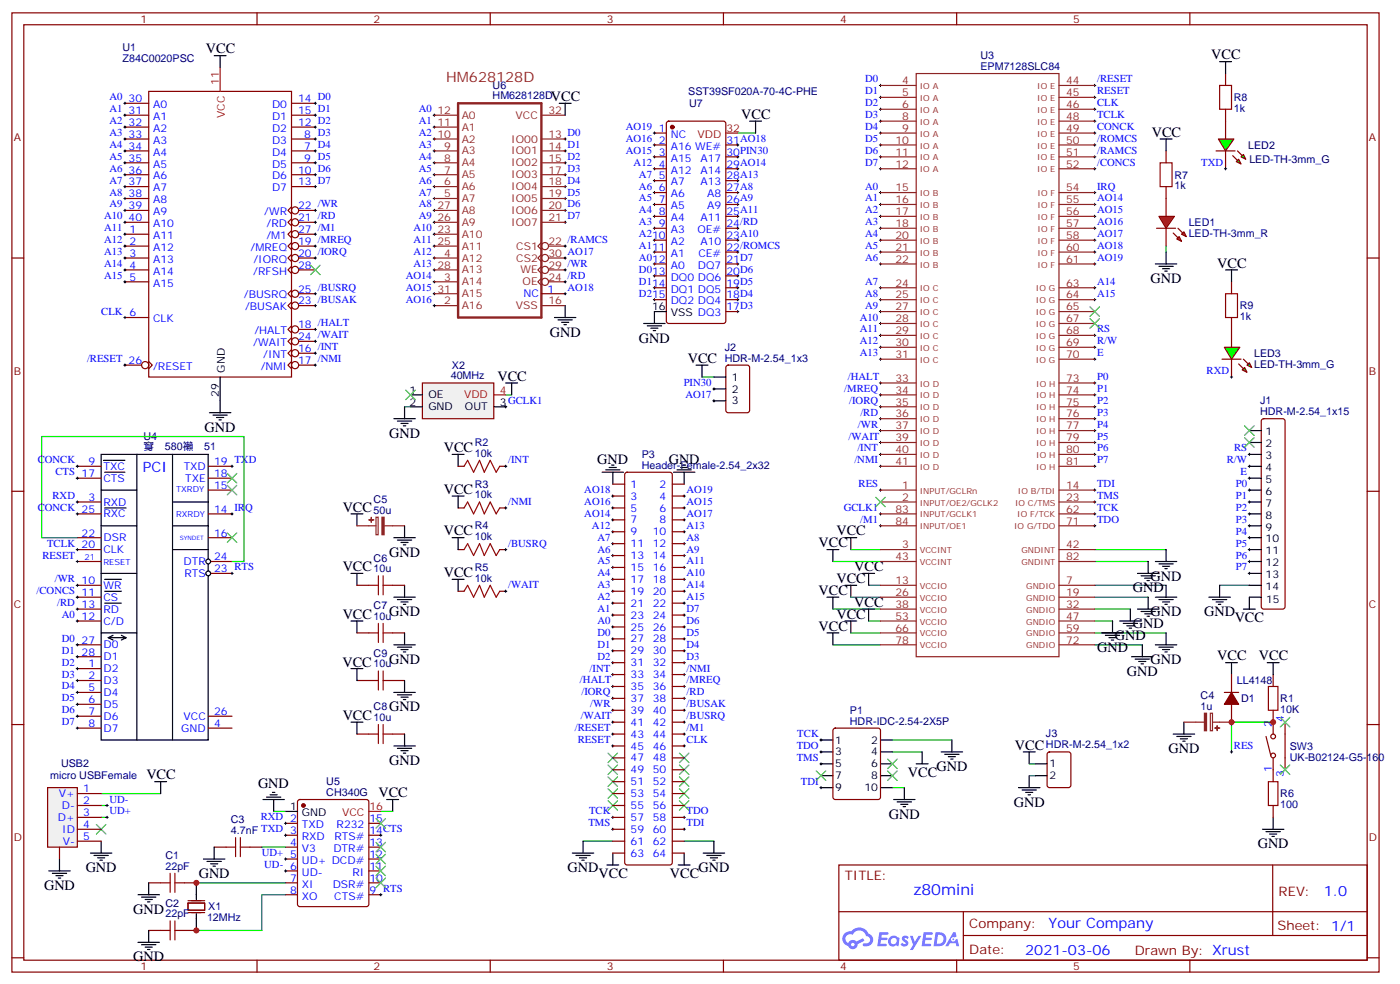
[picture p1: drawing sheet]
<svg xmlns="http://www.w3.org/2000/svg" width="415mm" height="292mm" viewBox="0 0 415 292" stroke-linecap="round" stroke-linejoin="round" font-family="sans-serif">
<defs><g id="words">
<text font-size="4.6" fill="#00f" x="270.8" y="265.4">z80mini</text>
<g font-size="4.2">
<text x="61" y="15.8">VCC</text>
<text x="359.1" y="17.6">VCC</text>
<text x="163.3" y="29.9">VCC</text>
<text x="219.8" y="35.2">VCC</text>
<text x="341.5" y="40.5">VCC</text>
<text x="341.1" y="83.9">GND</text>
<text x="360.9" y="79.3">VCC</text>
<text x="163" y="99.8">GND</text>
<text x="189.4" y="101.5">GND</text>
<text x="203.9" y="107.5">VCC</text>
<text x="147.5" y="112.8">VCC</text>
<text x="60.7" y="128">GND</text>
<text x="115.4" y="129.8">GND</text>
<text x="131.6" y="134">VCC</text>
<text x="177.1" y="137.5">GND</text>
<text x="198.3" y="137.5">GND</text>
<text x="131.6" y="146.3">VCC</text>
<text x="101.6" y="151.6">VCC</text>
<text x="131.6" y="158.7">VCC</text>
<text x="248" y="158.7">VCC</text>
<text x="115.4" y="165">GND</text>
<text x="242.7" y="162.2">VCC</text>
<text x="101.6" y="169.3">VCC</text>
<text x="131.6" y="171">VCC</text>
<text x="248" y="172.8">VCC</text>
<text x="253.3" y="169.3">VCC</text>
<text x="341.1" y="172.1">GND</text>
<text x="242.7" y="176.3">VCC</text>
<text x="253.3" y="179.8">VCC</text>
<text x="335.8" y="175.6">GND</text>
<text x="101.6" y="183.4">VCC</text>
<text x="115.4" y="182.7">GND</text>
<text x="248" y="183.4">VCC</text>
<text x="341.1" y="182.7">GND</text>
<text x="357" y="182.7">GND</text>
<text x="366.1" y="184.5">VCC</text>
<text x="242.7" y="186.9">VCC</text>
<text x="330.6" y="189.7">GND</text>
<text x="335.8" y="186.2">GND</text>
<text x="101.5" y="197.8">VCC</text>
<text x="115.4" y="196.8">GND</text>
<text x="325.3" y="193.3">GND</text>
<text x="341.1" y="196.8">GND</text>
<text x="360.9" y="195.7">VCC</text>
<text x="373.2" y="195.7">VCC</text>
<text x="334.1" y="200.3">GND</text>
<text x="101.6" y="213.4">VCC</text>
<text x="115.4" y="210.9">GND</text>
<text x="115.4" y="226.8">GND</text>
<text x="300.9" y="222.2">VCC</text>
<text x="346.4" y="223.2">GND</text>
<text x="43.4" y="231">VCC</text>
<text x="76.5" y="233.6">GND</text>
<text x="269.2" y="230.3">VCC</text>
<text x="277.6" y="228.5">GND</text>
<text x="112.2" y="236.3">VCC</text>
<text x="300.6" y="239.1">GND</text>
<text x="263.5" y="242.6">GND</text>
<text x="372.9" y="251.5">GND</text>
<text x="13.1" y="263.8">GND</text>
<text x="25.4" y="258.5">GND</text>
<text x="58.9" y="260.3">GND</text>
<text x="168.3" y="258.5">GND</text>
<text x="177.4" y="260.3">VCC</text>
<text x="198.6" y="260.3">VCC</text>
<text x="207.1" y="258.5">GND</text>
<text x="39.5" y="270.9">GND</text>
<text x="39.5" y="285">GND</text>
</g>
<text font-size="4.2" fill="#8d2323" x="132.3" y="24.3">HM628128D</text>
<g font-size="4.2" fill="#00f">
<text x="42.3" y="140">PCI</text>
<text x="392.5" y="265.7">1.0</text>
<text x="310.9" y="275.2">Your Company</text>
<text x="304" y="283">2021-03-06</text>
</g>
<g font-size="3.9" fill="#800">
<text x="250.5" y="261">TITLE:</text>
<text x="379.1" y="265.7">REV:</text>
<text x="287.4" y="275.2">Company:</text>
<text x="378.7" y="275.8">Sheet: 1/1</text>
<text x="287.4" y="282.9">Date:</text>
<text x="336.4" y="282.9">Drawn By: Xrust</text>
</g>
<g font-size="3.2" fill="#800">
<text x="41.6" y="6.8">1</text>
<text x="110.8" y="6.8">2</text>
<text x="179.9" y="6.8">3</text>
<text x="249.1" y="6.8">4</text>
<text x="318.2" y="6.8">5</text>
<text x="4.1" y="41.9">A</text>
<text x="405.9" y="41.9">A</text>
<text x="4.1" y="111.1">B</text>
<text x="405.9" y="111.1">B</text>
<text x="4.1" y="180.2">C</text>
<text x="405.9" y="180.2">C</text>
<text x="4.1" y="249.3">D</text>
<text x="405.9" y="249.3">D</text>
<text x="41.6" y="287.6">1</text>
<text x="110.8" y="287.6">2</text>
<text x="179.9" y="287.6">3</text>
<text x="249.1" y="287.6">4</text>
<text x="318.2" y="287.6">5</text>
</g>
<g font-size="3.2" fill="#000080">
<text x="36.3" y="15.1">U1</text>
<text x="290.7" y="17.6">U3</text>
<text x="36.3" y="18.3">Z84C0020PSC</text>
<text x="290.7" y="20.7">EPM7128SLC84</text>
<text x="146.1" y="29.5">HM628128D</text>
<text x="146.1" y="26.2">U6</text>
<text x="204.1" y="28.3">SST39SF020A-70-4C-PHE</text>
<text x="365.8" y="30">R8</text>
<text x="204.3" y="31.7">U7</text>
<text x="365.8" y="33.2">1k</text>
<text x="370.1" y="44.1">LED2</text>
<text x="348.2" y="53">R7</text>
<text x="370.4" y="48.3">LED-TH-3mm_G</text>
<text x="348.2" y="56.1">1k</text>
<text x="352.4" y="70.2">LED-TH-3mm_R</text>
<text x="352.4" y="67.1">LED1</text>
<text x="367.6" y="94.9">1k</text>
<text x="367.6" y="91.7">R9</text>
<text x="214.9" y="107.2">HDR-M-2.54_1x3</text>
<text x="214.9" y="103.9">J2</text>
<text x="371.8" y="105.8">LED3</text>
<text x="133.6" y="112.5">40MHz</text>
<text x="134" y="109.3">X2</text>
<text x="371.8" y="109.1">LED-TH-3mm_G</text>
<text x="373.6" y="119.9">J1</text>
<text x="373.6" y="123">HDR-M-2.54_1x15</text>
<text x="42.6" y="130.3">U4</text>
<text x="42.6" y="133.5">䆤 580䄤ሀ51</text>
<text x="140.8" y="135.4">10k</text>
<text x="140.8" y="132.2">R2</text>
<text x="190.3" y="135.7">P3</text>
<text x="190.3" y="138.9">Header-Female-2.54_2x32</text>
<text x="110.8" y="149.1">C5</text>
<text x="140.8" y="147.7">10k</text>
<text x="140.8" y="144.6">R3</text>
<text x="110.8" y="152.3">50u</text>
<text x="140.8" y="160.1">10k</text>
<text x="140.8" y="156.9">R4</text>
<text x="110.8" y="166.5">C6</text>
<text x="110.8" y="169.6">10u</text>
<text x="140.8" y="172.4">10k</text>
<text x="140.8" y="169.3">R5</text>
<text x="110.8" y="183.7">10u</text>
<text x="110.8" y="180.6">C7</text>
<text x="110.8" y="197.8">10u</text>
<text x="110.8" y="194.7">C9</text>
<text x="366.7" y="202.9">LL4148</text>
<text x="356" y="207.1">C4</text>
<text x="368" y="208.1">D1</text>
<text x="379.6" y="208.1">R1</text>
<text x="110.8" y="213.7">10u</text>
<text x="110.8" y="210.6">C8</text>
<text x="252" y="214.8">HDR-IDC-2.54-2X5P</text>
<text x="252" y="211.6">P1</text>
<text x="356" y="210.4">1u</text>
<text x="379.6" y="211.4">10K</text>
<text x="310.1" y="221.8">HDR-M-2.54_1x2</text>
<text x="310.1" y="218.6">J3</text>
<text x="18.1" y="227.3">USB2</text>
<text x="382.4" y="225.4">UK-B02124-G5-160</text>
<text x="382.4" y="222.2">SW3</text>
<text x="14.9" y="231.1">micro USBFemale</text>
<text x="96.7" y="232.8">U5</text>
<text x="96.7" y="235.9">CH340G</text>
<text x="379.6" y="239.6">100</text>
<text x="379.6" y="236.4">R6</text>
<text x="68.5" y="244.1">C3</text>
<text x="68.5" y="247.2">4.7nF TXD 3</text>
<text x="49.1" y="254.6">C1</text>
<text x="49.1" y="257.8">22pF</text>
<text x="49.1" y="268.7">C2</text>
<text x="61.7" y="269.8">X1</text>
<text x="49.1" y="271.9">22pF</text>
<text x="61.4" y="273">12MHz</text>
</g>
<g font-size="3.2" fill="#00f">
<text x="32.5" y="29.7">A0</text>
<text x="256.5" y="28">D1</text>
<text x="256.5" y="24.4">D0</text>
<text x="325.3" y="28">RESET</text>
<text x="325.3" y="24.4">/RESET</text>
<text x="32.5" y="33.3">A1</text>
<text x="38.1" y="30.3">30</text>
<text x="38.1" y="33.8">31</text>
<text x="45.4" y="32">A0</text>
<text x="45.4" y="35.6">A1</text>
<text x="80.7" y="32">D0</text>
<text x="80.7" y="35.6">D1</text>
<text x="88.4" y="30.3">14 D0</text>
<text x="88.4" y="33.8">15 D1</text>
<text x="124.2" y="33.3">A0</text>
<text x="256.5" y="35">D3</text>
<text x="256.5" y="31.5">D2</text>
<text x="325.3" y="35">TCLK</text>
<text x="325.3" y="31.5">CLK</text>
<text x="32.5" y="36.8">A2</text>
<text x="32.5" y="40.3">A3</text>
<text x="38.1" y="37.3">32</text>
<text x="38.1" y="40.9">33</text>
<text x="45.4" y="39.1">A2</text>
<text x="80.7" y="39.1">D2</text>
<text x="88.4" y="37.3">12 D2</text>
<text x="90.1" y="40.9">8 D3</text>
<text x="124.2" y="36.8">A1</text>
<text x="124.2" y="40.3">A2</text>
<text x="185.6" y="38.6">AO19</text>
<text x="195.4" y="39.1">1</text>
<text x="198.9" y="40.9">NC</text>
<text x="256.5" y="38.6">D4</text>
<text x="325.3" y="38.6">CONCK</text>
<text x="32.5" y="43.9">A4</text>
<text x="32.5" y="47.4">A5</text>
<text x="38.1" y="44.4">34</text>
<text x="38.1" y="47.9">35</text>
<text x="45.4" y="42.6">A3</text>
<text x="45.4" y="46.1">A4</text>
<text x="80.7" y="46.1">D4</text>
<text x="80.7" y="42.6">D3</text>
<text x="90.1" y="44.4">7 D4</text>
<text x="90.1" y="47.9">9 D5</text>
<text x="124.2" y="43.9">A3</text>
<text x="124.2" y="47.4">A4</text>
<text x="185.6" y="42.1">AO16</text>
<text x="185.6" y="45.6">AO15</text>
<text x="195.4" y="42.6">2</text>
<text x="195.4" y="46.1">3</text>
<text x="198.9" y="44.4">A16 WE#</text>
<text x="198.9" y="47.9">A15</text>
<text x="207.7" y="47.9">A17</text>
<text x="215.4" y="46.1">30PIN30</text>
<text x="215.4" y="42.6">31AO18</text>
<text x="256.5" y="45.6">D6</text>
<text x="256.5" y="42.1">D5</text>
<text x="325.3" y="45.6">/RAMCS</text>
<text x="325.3" y="42.1">/ROMCS</text>
<text x="32.5" y="50.9">A6</text>
<text x="38.1" y="51.4">36</text>
<text x="45.4" y="49.7">A5</text>
<text x="45.4" y="53.2">A6</text>
<text x="80.7" y="49.7">D5</text>
<text x="80.7" y="53.2">D6</text>
<text x="88.4" y="51.4">10 D6</text>
<text x="124.2" y="50.9">A5</text>
<text x="187.9" y="49.1">A12</text>
<text x="189.4" y="52.7">A7</text>
<text x="195.4" y="49.7">4</text>
<text x="195.4" y="53.2">5</text>
<text x="198.9" y="51.4">A12</text>
<text x="207.7" y="51.4">A14</text>
<text x="215.4" y="53.2">28A13</text>
<text x="215.4" y="49.7">29AO14</text>
<text x="256.5" y="49.1">D7</text>
<text x="325.3" y="49.1">/CONCS</text>
<text x="356.1" y="49.1">TXD</text>
<text x="32.5" y="54.4">A7</text>
<text x="32.5" y="58">A8</text>
<text x="38.1" y="55">37</text>
<text x="38.1" y="58.5">38</text>
<text x="45.4" y="56.7">A7</text>
<text x="80.7" y="56.7">D7</text>
<text x="88.4" y="55">13 D7</text>
<text x="124.2" y="54.4">A6</text>
<text x="124.2" y="58">A7</text>
<text x="189.4" y="56.2">A6</text>
<text x="189.4" y="59.7">A5</text>
<text x="195.4" y="56.7">6</text>
<text x="198.9" y="55">A7</text>
<text x="198.9" y="58.5">A6</text>
<text x="207.7" y="55">A13</text>
<text x="209.7" y="58.5">A8</text>
<text x="215.4" y="56.7">27A8</text>
<text x="256.5" y="59.7">A1</text>
<text x="256.5" y="56.2">A0</text>
<text x="325.3" y="59.7">AO14</text>
<text x="325.3" y="56.2">IRQ</text>
<text x="30.9" y="65">A10</text>
<text x="32.5" y="61.5">A9</text>
<text x="38.1" y="62">39</text>
<text x="38.1" y="65.5">40</text>
<text x="45.4" y="60.3">A8</text>
<text x="45.4" y="63.8">A9</text>
<text x="78.3" y="63.8">/WR</text>
<text x="88.4" y="65.5">21 /RD</text>
<text x="88.4" y="62">22 /WR</text>
<text x="124.2" y="61.5">A8</text>
<text x="124.2" y="65">A9</text>
<text x="189.4" y="63.3">A4</text>
<text x="195.4" y="60.3">7</text>
<text x="195.4" y="63.8">8</text>
<text x="198.9" y="62">A5</text>
<text x="198.9" y="65.5">A4</text>
<text x="207.7" y="65.5">A11</text>
<text x="209.7" y="62">A9</text>
<text x="215.4" y="63.8">25A11</text>
<text x="215.4" y="60.3">26A9</text>
<text x="256.5" y="63.3">A2</text>
<text x="325.3" y="63.3">AO15</text>
<text x="30.9" y="68.5">A11</text>
<text x="38.4" y="69.1">1</text>
<text x="45.4" y="70.8">A11</text>
<text x="45.4" y="67.3">A10</text>
<text x="79" y="70.8">/M1</text>
<text x="79" y="67.3">/RD</text>
<text x="88.4" y="69.1">27 /M1</text>
<text x="122.6" y="68.5">A10</text>
<text x="189.4" y="66.8">A3</text>
<text x="189.4" y="70.3">A210</text>
<text x="195.4" y="67.3">9</text>
<text x="198.9" y="69.1">A3</text>
<text x="206.8" y="69.1">OE#</text>
<text x="215.4" y="70.8">23A10</text>
<text x="215.4" y="67.3">24/RD</text>
<text x="256.5" y="70.3">A4</text>
<text x="256.5" y="66.8">A3</text>
<text x="325.3" y="66.8">AO16</text>
<text x="325.3" y="70.3">AO17</text>
<text x="30.9" y="72.1">A12</text>
<text x="30.9" y="75.6">A13</text>
<text x="38.4" y="72.6">2</text>
<text x="38.4" y="76.1">3</text>
<text x="45.4" y="74.4">A12</text>
<text x="45.4" y="77.9">A13</text>
<text x="74.3" y="74.4">/MREQ</text>
<text x="75.1" y="77.9">/IORQ</text>
<text x="88.4" y="72.6">19 /MREQ</text>
<text x="88.4" y="76.1">20 /IORQ</text>
<text x="122.6" y="72.1">A11</text>
<text x="122.6" y="75.6">A12</text>
<text x="189.4" y="73.8">A111</text>
<text x="189.4" y="77.4">A012</text>
<text x="198.9" y="72.6">A2</text>
<text x="198.9" y="76.1">A1</text>
<text x="207.1" y="76.1">CE#</text>
<text x="207.7" y="72.6">A10</text>
<text x="215.4" y="77.9">21D7</text>
<text x="215.4" y="74.4">22/ROMCS</text>
<text x="256.5" y="77.4">A6</text>
<text x="256.5" y="73.8">A5</text>
<text x="325.3" y="73.8">AO18</text>
<text x="325.3" y="77.4">AO19</text>
<text x="30.9" y="79.1">A14</text>
<text x="30.9" y="82.7">A15</text>
<text x="38.4" y="79.7">4</text>
<text x="38.4" y="83.2">5</text>
<text x="45.4" y="81.4">A14</text>
<text x="75.1" y="81.4">/RFSH</text>
<text x="88.4" y="79.7">28</text>
<text x="120.3" y="82.7">AO14</text>
<text x="122.6" y="79.1">A13</text>
<text x="189.4" y="80.9">D013</text>
<text x="198.9" y="79.7">A0</text>
<text x="198.9" y="83.2">DQ0 DQ6</text>
<text x="206.9" y="79.7">DQ7</text>
<text x="215.4" y="81.4">20D6</text>
<text x="45.4" y="84.9">A15</text>
<text x="72.3" y="88.5">/BUSRQ</text>
<text x="88.4" y="86.7">25 /BUSRQ</text>
<text x="120.3" y="86.2">AO15</text>
<text x="120.3" y="89.7">AO16</text>
<text x="155.2" y="88.1">NC</text>
<text x="162.3" y="86.7">1</text>
<text x="168.3" y="86.2">AO18</text>
<text x="189.4" y="87.9">D215</text>
<text x="189.4" y="84.4">D114</text>
<text x="198.9" y="86.7">DQ1 DQ5</text>
<text x="215.4" y="88.5">18D4</text>
<text x="215.4" y="84.9">19D5</text>
<text x="256.5" y="87.9">A8</text>
<text x="256.5" y="84.4">A7</text>
<text x="325.3" y="84.4">A14</text>
<text x="325.3" y="87.9">A15</text>
<text x="30" y="93.2">CLK 6</text>
<text x="45.4" y="95.5">CLK</text>
<text x="72.7" y="92">/BUSAK</text>
<text x="88.4" y="90.2">23 /BUSAK</text>
<text x="198.9" y="90.2">DQ2 DQ4</text>
<text x="215.4" y="92">17D3</text>
<text x="254.9" y="95">A10</text>
<text x="256.5" y="91.5">A9</text>
<text x="75.4" y="99.1">/HALT</text>
<text x="88.4" y="97.3">18 /HALT</text>
<text x="88.4" y="100.8">24 /WAIT</text>
<text x="254.9" y="98.5">A11</text>
<text x="325.3" y="98.5">RS</text>
<text x="25.8" y="107.4">/RESET 26</text>
<text x="75.1" y="102.6">/WAIT</text>
<text x="78" y="106.1">/INT</text>
<text x="88.4" y="104.4">16 /INT</text>
<text x="88.4" y="107.9">17 /NMI</text>
<text x="254.9" y="105.6">A13</text>
<text x="254.9" y="102.1">A12</text>
<text x="325.3" y="105.6">E</text>
<text x="325.3" y="102.1">R/W</text>
<text x="45.4" y="109.6">/RESET</text>
<text x="77.3" y="109.6">/NMI</text>
<text x="251.3" y="112.6">/HALT</text>
<text x="325.3" y="112.6">P0</text>
<text x="357.8" y="110.9">RXD</text>
<text x="202.7" y="114.4">PIN30</text>
<text x="203.2" y="117.9">AO17</text>
<text x="250.3" y="116.2">/MREQ</text>
<text x="251.7" y="119.7">/IORQ</text>
<text x="325.3" y="119.7">P2</text>
<text x="325.3" y="116.2">P1</text>
<text x="255.1" y="123.2">/RD</text>
<text x="325.3" y="123.2">P3</text>
<text x="251.6" y="130.3">/WAIT</text>
<text x="254.4" y="126.8">/WR</text>
<text x="325.3" y="130.3">P5</text>
<text x="325.3" y="126.8">P4</text>
<text x="11.2" y="137.3">CONCK</text>
<text x="26.2" y="137.9">9</text>
<text x="63.5" y="137.9">19 TXD</text>
<text x="150.6" y="137.3">/INT</text>
<text x="253.3" y="137.3">/NMI</text>
<text x="254.2" y="133.8">/INT</text>
<text x="325.3" y="137.3">P7</text>
<text x="325.3" y="133.8">P6</text>
<text x="363.7" y="137.3">R/W</text>
<text x="365.9" y="133.8">RS</text>
<text x="16.4" y="140.9">CTS 17</text>
<text x="30.7" y="139.3">TXC</text>
<text x="30.7" y="142.8">CTS</text>
<text x="54.5" y="139.3">TXD</text>
<text x="54.9" y="142.8">TXE</text>
<text x="63.5" y="141.4">18</text>
<text x="367.8" y="140.9">E</text>
<text x="15.6" y="147.9">RXD</text>
<text x="26.2" y="148.4">3</text>
<text x="30.7" y="149.9">RXD</text>
<text x="63.5" y="144.9">15</text>
<text x="150.6" y="149.7">/NMI</text>
<text x="173.2" y="149.7">AO16</text>
<text x="173.2" y="146.2">AO18</text>
<text x="187" y="144.6">1</text>
<text x="187" y="148.1">3</text>
<text x="195.5" y="144.6">2</text>
<text x="195.5" y="148.1">4</text>
<text x="203.6" y="149.7">AO15</text>
<text x="203.6" y="146.2">AO19</text>
<text x="254.6" y="144.4">RES</text>
<text x="325.3" y="147.9">TMS</text>
<text x="325.3" y="144.4">TDI</text>
<text x="366.4" y="144.4">P0</text>
<text x="366.4" y="147.9">P1</text>
<text x="11.2" y="151.4">CONCK 25</text>
<text x="30.7" y="153.4">RXC</text>
<text x="63.5" y="152">14 IRQ</text>
<text x="173.2" y="153.2">AO14</text>
<text x="187" y="151.6">5</text>
<text x="187" y="155.2">7</text>
<text x="195.5" y="151.6">6</text>
<text x="195.5" y="155.2">8</text>
<text x="203.6" y="153.2">AO17</text>
<text x="250.2" y="151.4">GCLK1</text>
<text x="255" y="155">/M1</text>
<text x="325.3" y="155">TDO</text>
<text x="325.3" y="151.4">TCK</text>
<text x="366.4" y="151.4">P2</text>
<text x="366.4" y="155">P3</text>
<text x="24.2" y="159">22</text>
<text x="30.7" y="160.4">DSR</text>
<text x="63.5" y="159">16</text>
<text x="175.5" y="156.7">A12</text>
<text x="177.1" y="160.3">A7</text>
<text x="187" y="158.7">9</text>
<text x="193.5" y="158.7">10</text>
<text x="203.6" y="160.3">A8</text>
<text x="203.6" y="156.7">A13</text>
<text x="366.4" y="158.5">P4</text>
<text x="12.6" y="165.6">RESET</text>
<text x="14" y="162">TCLK 20</text>
<text x="30.7" y="164">CLK</text>
<text x="54.4" y="167.5">DTR</text>
<text x="63.5" y="166.1">24</text>
<text x="150.6" y="162">/BUSRQ</text>
<text x="177.1" y="167.3">A5</text>
<text x="177.1" y="163.8">A6</text>
<text x="187" y="162.2">11</text>
<text x="187" y="165.7">13</text>
<text x="193.5" y="162.2">12</text>
<text x="193.5" y="165.7">14</text>
<text x="203.6" y="167.3">A11</text>
<text x="203.6" y="163.8">A9</text>
<text x="366.4" y="162">P5</text>
<text x="366.4" y="165.6">P6</text>
<text x="16.3" y="172.6">/WR 10</text>
<text x="54.7" y="171">RTS</text>
<text x="63.5" y="169.6">23 RTS</text>
<text x="177.1" y="170.9">A4</text>
<text x="187" y="169.3">15</text>
<text x="187" y="172.8">17</text>
<text x="193.5" y="169.3">16</text>
<text x="193.5" y="172.8">18</text>
<text x="203.6" y="170.9">A10</text>
<text x="366.4" y="169.1">P7</text>
<text x="10.8" y="176.1">/CONCS 11</text>
<text x="17" y="179.7">/RD 13</text>
<text x="30.7" y="174.6">WR</text>
<text x="30.7" y="178.1">CS</text>
<text x="150.6" y="174.4">/WAIT</text>
<text x="177.1" y="177.9">A2</text>
<text x="177.1" y="174.4">A3</text>
<text x="187" y="176.3">19</text>
<text x="187" y="179.8">21</text>
<text x="193.5" y="176.3">20</text>
<text x="193.5" y="179.8">22</text>
<text x="203.6" y="174.4">A14</text>
<text x="203.6" y="177.9">A15</text>
<text x="18.4" y="183.2">A0</text>
<text x="24.2" y="183.7">12</text>
<text x="30.7" y="181.6">RD</text>
<text x="30.7" y="185.1">C/D</text>
<text x="177.1" y="185">A0</text>
<text x="177.1" y="181.4">A1</text>
<text x="187" y="183.4">23</text>
<text x="193.5" y="183.4">24</text>
<text x="203.6" y="185">D6</text>
<text x="203.6" y="181.4">D7</text>
<text x="18.4" y="190.3">D0</text>
<text x="24.2" y="190.8">27</text>
<text x="177.1" y="188.5">D0</text>
<text x="187" y="186.9">25</text>
<text x="187" y="190.4">27</text>
<text x="193.5" y="186.9">26</text>
<text x="193.5" y="190.4">28</text>
<text x="203.6" y="188.5">D5</text>
<text x="18.4" y="193.8">D1</text>
<text x="18.4" y="197.3">D2</text>
<text x="24.2" y="194.3">28</text>
<text x="26.2" y="197.8">1</text>
<text x="30.7" y="192.2">D0</text>
<text x="30.7" y="195.7">D1</text>
<text x="177.1" y="195.5">D2</text>
<text x="177.1" y="192">D1</text>
<text x="187" y="194">29</text>
<text x="187" y="197.5">31</text>
<text x="193.5" y="194">30</text>
<text x="193.5" y="197.5">32</text>
<text x="203.6" y="192">D4</text>
<text x="203.6" y="195.5">D3</text>
<text x="18.4" y="200.8">D3</text>
<text x="26.2" y="201.4">2</text>
<text x="30.7" y="199.2">D2</text>
<text x="30.7" y="202.8">D3</text>
<text x="172" y="202.6">/HALT</text>
<text x="174.8" y="199.1">/INT</text>
<text x="187" y="201">33</text>
<text x="193.5" y="201">34</text>
<text x="203.6" y="202.6">/MREQ</text>
<text x="203.6" y="199.1">/NMI</text>
<text x="18.4" y="204.4">D4</text>
<text x="18.4" y="207.9">D5</text>
<text x="26.2" y="204.9">5</text>
<text x="26.2" y="208.4">6</text>
<text x="30.7" y="206.3">D4</text>
<text x="30.7" y="209.8">D5</text>
<text x="172.4" y="206.1">/IORQ</text>
<text x="175" y="209.7">/WR</text>
<text x="187" y="204.5">35</text>
<text x="187" y="208.1">37</text>
<text x="193.5" y="204.5">36</text>
<text x="193.5" y="208.1">38</text>
<text x="203.6" y="209.7">/BUSAK</text>
<text x="203.6" y="206.1">/RD</text>
<text x="18.4" y="211.4">D6</text>
<text x="18.4" y="214.9">D7</text>
<text x="26.2" y="211.9">7</text>
<text x="26.2" y="215.5">8</text>
<text x="30.7" y="213.4">D6</text>
<text x="54.4" y="213.4">VCC</text>
<text x="63.5" y="211.9">26</text>
<text x="63.5" y="215.5">4</text>
<text x="172.2" y="213.2">/WAIT</text>
<text x="187" y="211.6">39</text>
<text x="187" y="215.1">41</text>
<text x="193.5" y="211.6">40</text>
<text x="193.5" y="215.1">42</text>
<text x="203.6" y="213.2">/BUSRQ</text>
<text x="377.1" y="215.5" transform="rotate(-90 377.1 215.5)">2</text>
<text x="380.6" y="214.1" transform="rotate(-90 380.6 214.1)">4</text>
<text x="30.7" y="216.9">D7</text>
<text x="53.7" y="216.9">GND</text>
<text x="170.4" y="216.7">/RESET</text>
<text x="171.3" y="220.2">RESET</text>
<text x="187" y="218.7">43</text>
<text x="193.5" y="218.7">44</text>
<text x="203.6" y="220.2">CLK</text>
<text x="203.6" y="216.7">/M1</text>
<text x="236.4" y="218.5">TCK</text>
<text x="187" y="225.7">47</text>
<text x="187" y="222.2">45</text>
<text x="193.5" y="225.7">48</text>
<text x="193.5" y="222.2">46</text>
<text x="236.2" y="222">TDO</text>
<text x="236.2" y="225.5">TMS</text>
<text x="365.8" y="222">RES</text>
<text x="187" y="232.8">51</text>
<text x="187" y="229.2">49</text>
<text x="193.5" y="232.8">52</text>
<text x="193.5" y="229.2">50</text>
<text x="237.4" y="232.6">TDI</text>
<text x="377.1" y="228.8" transform="rotate(-90 377.1 228.8)">1</text>
<text x="380.6" y="230.2" transform="rotate(-90 380.6 230.2)">3</text>
<text x="17.5" y="236.3">V+</text>
<text x="18.3" y="239.8">D-</text>
<text x="24.7" y="234.9">1</text>
<text x="24.7" y="238.4">2</text>
<text x="32.5" y="237.9">UD-</text>
<text x="187" y="236.3">53</text>
<text x="187" y="239.8">55</text>
<text x="193.5" y="236.3">54</text>
<text x="193.5" y="239.8">56</text>
<text x="17.2" y="243.3">D+</text>
<text x="24.7" y="241.9">3</text>
<text x="24.7" y="245.5">4</text>
<text x="32.5" y="241.4">UD+</text>
<text x="77.3" y="243.2">RXD 2</text>
<text x="89.5" y="245.5">TXD</text>
<text x="99.8" y="245.5">R232</text>
<text x="109.5" y="243.7">15</text>
<text x="174.5" y="244.9">TMS</text>
<text x="174.7" y="241.4">TCK</text>
<text x="187" y="243.3">57</text>
<text x="193.5" y="243.3">58</text>
<text x="203.6" y="241.4">TDO</text>
<text x="203.6" y="244.9">TDI</text>
<text x="18.4" y="246.9">ID</text>
<text x="18.6" y="250.4">V-</text>
<text x="24.7" y="249">5</text>
<text x="86" y="250.8">4</text>
<text x="89.5" y="249">RXD</text>
<text x="99.1" y="249">RTS#</text>
<text x="109.5" y="250.8">13</text>
<text x="109.5" y="247.2">14CTS</text>
<text x="187" y="246.9">59</text>
<text x="187" y="250.4">61</text>
<text x="193.5" y="246.9">60</text>
<text x="193.5" y="250.4">62</text>
<text x="77.6" y="253.8">UD+ 5</text>
<text x="78.3" y="257.3">UD- 6</text>
<text x="89.5" y="252.5">V3</text>
<text x="89.5" y="256">UD+ DCD#</text>
<text x="98.9" y="252.5">DTR#</text>
<text x="109.5" y="257.8">11</text>
<text x="109.5" y="254.3">12</text>
<text x="187" y="253.9">63</text>
<text x="193.5" y="253.9">64</text>
<text x="86" y="261.3">7</text>
<text x="89.5" y="259.6">UD-</text>
<text x="89.5" y="263.1">XI</text>
<text x="98.6" y="263.1">DSR#</text>
<text x="104.5" y="259.6">RI</text>
<text x="109.5" y="261.3">10</text>
<text x="86" y="264.9">8</text>
<text x="89.5" y="266.6">XO</text>
<text x="99.1" y="266.6">CTS#</text>
<text x="109.5" y="264.9">9 RTS</text>
</g>
<g font-size="3.2" fill="#f00">
<text x="64.9" y="25.2" transform="rotate(-90 64.9 25.2)">11</text>
<text x="66.7" y="35" transform="rotate(-90 66.7 35)">VCC</text>
<text x="206.8" y="40.9">VDD</text>
<text x="215.4" y="39.1">32</text>
<text x="137.6" y="118.1">VDD</text>
<text x="148.2" y="116.7">4</text>
<text x="101.5" y="241.9">VCC</text>
<text x="109.5" y="240.2">16</text>
</g>
<g font-size="3.2" fill="#8d2323">
<text x="267.5" y="25">4</text>
<text x="267.5" y="28.5">5</text>
<text x="316.1" y="25">44</text>
<text x="316.1" y="28.5">45</text>
<text x="129.7" y="33.8">12</text>
<text x="136.9" y="35.2">A0</text>
<text x="152.9" y="35.2">VCC</text>
<text x="162.6" y="33.8">32</text>
<text x="267.5" y="32">6</text>
<text x="267.5" y="35.6">8</text>
<text x="316.1" y="32">46</text>
<text x="316.1" y="35.6">48</text>
<text x="129.7" y="37.3">11</text>
<text x="129.7" y="40.9">10</text>
<text x="136.9" y="38.7">A1</text>
<text x="162.6" y="40.9">13 D0</text>
<text x="267.5" y="39.1">9</text>
<text x="316.1" y="39.1">49</text>
<text x="131.7" y="44.4">9</text>
<text x="131.7" y="47.9">8</text>
<text x="136.9" y="42.3">A2</text>
<text x="136.9" y="45.8">A3</text>
<text x="151.6" y="42.3">IO00</text>
<text x="151.6" y="45.8">IO01</text>
<text x="162.6" y="44.4">14 D1</text>
<text x="162.6" y="47.9">15 D2</text>
<text x="265.5" y="42.6">10</text>
<text x="265.5" y="46.1">11</text>
<text x="316.1" y="42.6">50</text>
<text x="316.1" y="46.1">51</text>
<text x="131.7" y="51.4">7</text>
<text x="136.9" y="49.3">A4</text>
<text x="136.9" y="52.8">A5</text>
<text x="151.6" y="49.3">IO02</text>
<text x="151.6" y="52.8">IO03</text>
<text x="162.6" y="51.4">17 D3</text>
<text x="265.5" y="49.7">12</text>
<text x="316.1" y="49.7">52</text>
<text x="131.7" y="55">6</text>
<text x="131.7" y="58.5">5</text>
<text x="136.9" y="56.4">A6</text>
<text x="136.9" y="59.9">A7</text>
<text x="151.6" y="56.4">IO04</text>
<text x="151.6" y="59.9">IO05</text>
<text x="162.6" y="55">18 D4</text>
<text x="162.6" y="58.5">19 D5</text>
<text x="265.5" y="56.7">15</text>
<text x="316.1" y="56.7">54</text>
<text x="129.7" y="62">27</text>
<text x="129.7" y="65.5">26</text>
<text x="136.9" y="63.4">A8</text>
<text x="151.6" y="63.4">IO06</text>
<text x="162.6" y="62">20 D6</text>
<text x="162.6" y="65.5">21 D7</text>
<text x="265.5" y="60.3">16</text>
<text x="265.5" y="63.8">17</text>
<text x="316.1" y="60.3">55</text>
<text x="316.1" y="63.8">56</text>
<text x="129.7" y="69.1">23</text>
<text x="136.9" y="67">A9</text>
<text x="136.9" y="70.5">A10</text>
<text x="151.6" y="67">IO07</text>
<text x="265.5" y="67.3">18</text>
<text x="265.5" y="70.8">20</text>
<text x="316.1" y="67.3">57</text>
<text x="316.1" y="70.8">58</text>
<text x="129.7" y="72.6">25</text>
<text x="131.7" y="76.1">4</text>
<text x="136.9" y="74">A11</text>
<text x="136.9" y="77.5">A12</text>
<text x="153.1" y="74">CS1</text>
<text x="153.1" y="77.5">CS2</text>
<text x="162.6" y="72.6">22 /RAMCS</text>
<text x="162.6" y="76.1">30 AO17</text>
<text x="265.5" y="74.4">21</text>
<text x="265.5" y="77.9">22</text>
<text x="316.1" y="74.4">60</text>
<text x="316.1" y="77.9">61</text>
<text x="129.7" y="79.7">28</text>
<text x="131.7" y="83.2">3</text>
<text x="136.9" y="81.1">A13</text>
<text x="154.3" y="81.1">WE</text>
<text x="162.6" y="79.7">29 /WR</text>
<text x="162.6" y="83.2">24 /RD</text>
<text x="129.7" y="86.7">31</text>
<text x="136.9" y="84.6">A14</text>
<text x="136.9" y="88.1">A15</text>
<text x="155" y="84.6">OE</text>
<text x="265.5" y="84.9">24</text>
<text x="265.5" y="88.5">25</text>
<text x="316.1" y="84.9">63</text>
<text x="316.1" y="88.5">64</text>
<text x="131.7" y="90.2">2</text>
<text x="136.9" y="91.7">A16</text>
<text x="153" y="91.7">VSS</text>
<text x="162.6" y="90.2">16</text>
<text x="265.5" y="92">27</text>
<text x="265.5" y="95.5">28</text>
<text x="316.1" y="92">65</text>
<text x="316.1" y="95.5">67</text>
<text x="265.5" y="99.1">29</text>
<text x="316.1" y="99.1">68</text>
<text x="265.5" y="102.6">30</text>
<text x="265.5" y="106.1">31</text>
<text x="316.1" y="102.6">69</text>
<text x="316.1" y="106.1">70</text>
<text x="265.5" y="113.2">33</text>
<text x="316.1" y="113.2">73</text>
<text x="265.5" y="116.7">34</text>
<text x="316.1" y="116.7">74</text>
<text x="265.5" y="120.2">35</text>
<text x="265.5" y="123.8">36</text>
<text x="316.1" y="120.2">75</text>
<text x="316.1" y="123.8">76</text>
<text x="265.5" y="127.3">37</text>
<text x="265.5" y="130.8">39</text>
<text x="316.1" y="127.3">77</text>
<text x="316.1" y="130.8">79</text>
<text x="265.5" y="134.3">40</text>
<text x="265.5" y="137.9">41</text>
<text x="316.1" y="134.3">80</text>
<text x="316.1" y="137.9">81</text>
<text x="267.5" y="144.9">1</text>
<text x="267.5" y="148.4">2</text>
<text x="316.1" y="144.9">14</text>
<text x="316.1" y="148.4">23</text>
<text x="265.5" y="152">83</text>
<text x="265.5" y="155.5">84</text>
<text x="316.1" y="152">62</text>
<text x="316.1" y="155.5">71</text>
<text x="265.5" y="166.1">43</text>
<text x="267.5" y="162.6">3</text>
<text x="316.1" y="162.6">42</text>
<text x="316.1" y="166.1">82</text>
<text x="265.5" y="173.1">13</text>
<text x="316.1" y="173.1">7</text>
<text x="265.5" y="176.7">26</text>
<text x="316.1" y="176.7">19</text>
<text x="265.5" y="180.2">38</text>
<text x="265.5" y="183.7">53</text>
<text x="316.1" y="180.2">32</text>
<text x="316.1" y="183.7">47</text>
<text x="265.5" y="187.3">66</text>
<text x="265.5" y="190.8">78</text>
<text x="316.1" y="187.3">59</text>
<text x="316.1" y="190.8">72</text>
</g>
<g font-size="3.2">
<text x="193.3" y="92">16</text>
<text x="198.9" y="93.8">VSS DQ3</text>
<text x="66.7" y="110.5" transform="rotate(-90 66.7 110.5)">GND</text>
<text x="217" y="112.8">1</text>
<text x="64.9" y="117.7" transform="rotate(-90 64.9 117.7)">29</text>
<text x="121.5" y="116.7">1</text>
<text x="127" y="118.1">OE</text>
<text x="217" y="119.9">3</text>
<text x="217" y="116.3">2</text>
<text x="121.5" y="120.2">2</text>
<text x="127" y="121.6">GND</text>
<text x="137.9" y="121.6">OUT</text>
<text x="148.2" y="120.2">3GCLK1</text>
<text x="375.2" y="129">1</text>
<text x="375.2" y="132.6">2</text>
<text x="375.2" y="136.1">3</text>
<text x="375.2" y="139.6">4</text>
<text x="375.2" y="143.2">5</text>
<text x="375.2" y="146.7">6</text>
<text x="375.2" y="150.2">7</text>
<text x="375.2" y="153.7">8</text>
<text x="375.2" y="157.3">9</text>
<text x="375.2" y="160.8">10</text>
<text x="375.2" y="164.3">11</text>
<text x="375.2" y="167.9">12</text>
<text x="375.2" y="171.4">13</text>
<text x="375.2" y="174.9">14</text>
<text x="375.4" y="178.8">15</text>
<text x="247.6" y="220.4">1</text>
<text x="258.3" y="220.4">2</text>
<text x="247.6" y="223.9">3</text>
<text x="247.6" y="227.5">5</text>
<text x="258.3" y="223.9">4</text>
<text x="258.3" y="227.5">6</text>
<text x="311.1" y="227.5">1</text>
<text x="247.6" y="231">7</text>
<text x="258.3" y="231">8</text>
<text x="311.1" y="231">2</text>
<text x="247.6" y="234.5">9</text>
<text x="256.3" y="234.5">10</text>
<text x="86" y="240.2">1</text>
<text x="89.5" y="241.9">GND</text>
</g>
<g font-size="2.5" fill="#8d2323">
<text x="272.7" y="26.4">IO A</text>
<text x="272.7" y="29.9">IO A</text>
<text x="307.5" y="26.4">IO E</text>
<text x="307.5" y="29.9">IO E</text>
<text x="272.7" y="33.4">IO A</text>
<text x="307.5" y="33.4">IO E</text>
<text x="272.7" y="37">IO A</text>
<text x="272.7" y="40.5">IO A</text>
<text x="307.5" y="37">IO E</text>
<text x="307.5" y="40.5">IO E</text>
<text x="272.7" y="44">IO A</text>
<text x="272.7" y="47.6">IO A</text>
<text x="307.5" y="44">IO E</text>
<text x="307.5" y="47.6">IO E</text>
<text x="272.7" y="51.1">IO A</text>
<text x="307.5" y="51.1">IO E</text>
<text x="272.7" y="58.1">IO B</text>
<text x="307.7" y="58.1">IO F</text>
<text x="272.7" y="61.7">IO B</text>
<text x="272.7" y="65.2">IO B</text>
<text x="307.7" y="61.7">IO F</text>
<text x="307.7" y="65.2">IO F</text>
<text x="272.7" y="68.7">IO B</text>
<text x="307.7" y="68.7">IO F</text>
<text x="272.7" y="72.2">IO B</text>
<text x="272.7" y="75.8">IO B</text>
<text x="307.7" y="72.2">IO F</text>
<text x="307.7" y="75.8">IO F</text>
<text x="272.7" y="79.3">IO B</text>
<text x="307.7" y="79.3">IO F</text>
<text x="272.7" y="86.4">IO C</text>
<text x="272.7" y="89.9">IO C</text>
<text x="307.2" y="86.4">IO G</text>
<text x="307.2" y="89.9">IO G</text>
<text x="272.7" y="93.4">IO C</text>
<text x="307.2" y="93.4">IO G</text>
<text x="272.7" y="96.9">IO C</text>
<text x="272.7" y="100.5">IO C</text>
<text x="307.2" y="96.9">IO G</text>
<text x="307.2" y="100.5">IO G</text>
<text x="272.7" y="104">IO C</text>
<text x="272.7" y="107.5">IO C</text>
<text x="307.2" y="104">IO G</text>
<text x="307.2" y="107.5">IO G</text>
<text x="272.7" y="114.6">IO D</text>
<text x="272.7" y="118.1">IO D</text>
<text x="307.2" y="114.6">IO H</text>
<text x="307.2" y="118.1">IO H</text>
<text x="272.7" y="121.6">IO D</text>
<text x="272.7" y="125.2">IO D</text>
<text x="307.2" y="121.6">IO H</text>
<text x="307.2" y="125.2">IO H</text>
<text x="272.7" y="128.7">IO D</text>
<text x="307.2" y="128.7">IO H</text>
<text x="272.7" y="132.2">IO D</text>
<text x="272.7" y="135.7">IO D</text>
<text x="307.2" y="135.7">IO H</text>
<text x="307.2" y="132.2">IO H</text>
<text x="272.7" y="139.3">IO D</text>
<text x="307.2" y="139.3">IO H</text>
<text x="272.7" y="146.3">INPUT/GCLRn</text>
<text x="272.7" y="149.9">INPUT/OE2/GCLK2</text>
<text x="300.9" y="149.9">IO C/TMS</text>
<text x="301.8" y="146.3">IO B/TDI</text>
<text x="272.7" y="153.4">INPUT/GCLK1</text>
<text x="301.6" y="153.4">IO F/TCK</text>
<text x="272.7" y="156.9">INPUT/OE1</text>
<text x="300.7" y="156.9">IO G/TDO</text>
<text x="272.7" y="164">VCCINT</text>
<text x="272.7" y="167.5">VCCINT</text>
<text x="302.8" y="164">GNDINT</text>
<text x="302.8" y="167.5">GNDINT</text>
<text x="272.7" y="174.6">VCCIO</text>
<text x="272.7" y="178.1">VCCIO</text>
<text x="304.3" y="174.6">GNDIO</text>
<text x="304.3" y="178.1">GNDIO</text>
<text x="272.7" y="181.6">VCCIO</text>
<text x="272.7" y="185.1">VCCIO</text>
<text x="304.3" y="181.6">GNDIO</text>
<text x="304.3" y="185.1">GNDIO</text>
<text x="272.7" y="188.7">VCCIO</text>
<text x="304.3" y="188.7">GNDIO</text>
<text x="272.7" y="192.2">VCCIO</text>
<text x="304.3" y="192.2">GNDIO</text>
</g>
<g font-size="2.5" fill="#00f">
<text x="52.2" y="146">TXRDY</text>
<text x="52.2" y="153.4">RXRDY</text>
<text x="25.1" y="166.1">21</text>
<text x="30.7" y="167.5">RESET</text>
</g>
<text font-size="1.8" fill="#00f" x="53.3" y="160.1">SYNDET</text>
</g></defs>
<g fill="none" stroke="#870000" stroke-width=".35">
<path d="M3.5 3.8h405.4v284.3h-405.4zM7.1 7.3h398.2v277.3h-398.2zM76.2 3.8v3.5M145.3 3.8v3.5M214.5 3.8v3.5M283.6 3.8v3.5M352.8 3.8v3.5M3.5 76.5h3.6M405.3 76.5h3.6M3.5 145.6h3.6M405.3 145.6h3.6M3.5 214.8h3.6"/>
<path d="M405.3 214.8h3.6M248.7 256.4h156.6v28.2h-156.6zM377.3 256.4v20.9M248.7 270.2h156.5M285.6 277.3h119.6M285.6 270.2v14.2M3.5 283.9h3.6M76.2 284.6v3.5M145.3 284.6v3.5M214.5 284.6v3.5M283.6 284.6v3.5M352.8 284.6v3.5"/>
<path d="M405.3 283.9h3.6"/>
</g>
<g fill="#5487ff">
<path d="M267.7 277.6a1.22 1.22 0 0 1 1.7 .2l-.4 .6a.47 .47 0 0 0-.3-.4 .47 .47 0 0 0-.5 .2l.1 .2a1.14 1.14 0 0 1 .8 1.8 1.14 1.14 0 0 1-1.9 0l-.2-.2 .5-.6 .7 .5a.29 .29 0 0 0 .3-.3 .29 .29 0 0 0-.2-.3 1.04 1.04 0 0 1-.6-1.7z"/>
<path d="M260.7 276.3h2.4l.3 .2-.2 .5-1.8 .1-.1 .8h1.5l.3 .4-.3 .4h-1.6l-.2 1.1h1.7l.2 .3-.2 .3-2.6 .1z"/>
<path d="M273.8 276.3h2.4l.3 .2-.1 .5-1.8 .1-.2 .8h1.6l.3 .4-.4 .4h-1.6l-.1 1.1h1.7l.2 .3-.2 .3-2.6 .1z"/>
<path d="M282.6 276.3h.7l.3 1.3-.6 .3a.69 .69 0 0 0-1 .3 .69 .69 0 0 0 .4 .9 .69 .69 0 0 0 .9-.6l.5-.2 .6 2.2h-.8l-.2-.9h-1.8l-.5 .9h-.8z"/>
<path d="M269.8 277.4h.8l.6 1.8 1.1-1.8h.9l-2.6 4.2h-.8l.9-1.5z"/>
<path d="M277.4 276.3l-.6 4.2h1.3a2.11 2.11 0 0 0 2.5-2.1 2.11 2.11 0 0 0-2.5-2.1zM278.1 277.1a1.39 1.39 0 0 1 1.7 1.4 1.39 1.39 0 0 1-1.8 1.3h-.3z"/>
<path d="M263.7 277.9a1.54 1.54 0 0 0-.1 2.2 1.54 1.54 0 0 0 2.2 .1l.6 .3 .3-2.3-.2-.3h-.4a1.49 1.49 0 0 0-2.4 0zM264 278.9a.94 .94 0 0 1 1.8 0 .94 .94 0 0 1-1.8 0z"/>
<path d="M250.4 276.7a2.18 2.18 0 0 0 1.1 3.7 1.44 1.44 0 0 0 1.6 .9 1.44 1.44 0 0 0 1.2-1.4l2-1.1-.5-.7-1.9 1a1.47 1.47 0 0 0-2.4 .4 1.39 1.39 0 0 1-.7-1.9 1.39 1.39 0 0 1 2-.5 2.12 2.12 0 0 1 2.2-1.3 2.12 2.12 0 0 1 1.9 1.7 1.14 1.14 0 0 1 1.1 1.4 1.14 1.14 0 0 1-1.7 .7 .43 .43 0 0 0-.5 .4 .43 .43 0 0 0 .4 .5 1.98 1.98 0 0 0 2.5-1.2 1.98 1.98 0 0 0-1.2-2.6 3.1 3.1 0 0 0-5.3-.6l-.9 .1zM252.3 280a.55 .55 0 0 1 1.1 0 .55 .55 0 0 1-1.1 0z"/>
<circle cx="282.6" cy="278.4" r=".26"/>
</g>
<g fill="none" stroke="#870000" stroke-width=".35">
<path d="M37 37.7h7.1M37 30.6h7.1M37 34.1h7.1M44.1 27.1h42.3v84.7h-42.3zM86.4 37.7h7.1M86.4 30.6h7.1M86.4 34.1h7.1M37 44.7h7.1M37 41.2h7.1M37 48.3h7.1M37 51.8h7.1M37 55.3h7.1"/>
<path d="M37 58.8h7.1M86.4 44.7h7.1M86.4 41.2h7.1M86.4 48.3h7.1M86.4 51.8h7.1M86.4 55.3h7.1M37 69.4h7.1M37 73h7.1M37 76.5h7.1M37 65.9h7.1M37 62.4h7.1M86.4 71.9l-1 1.1 1 1"/>
<path d="M86.4 75.4l-1 1.1 1 1M86.4 64.8l-1 1.1 1 1.1M86.4 61.3l-1 1.1 1 1M86.4 68.4l-1 1 1 1.1M86.4 79l-1 1 1 1.1M88.5 69.4h5M88.5 73h5M88.5 76.5h5M88.5 65.9h5M88.5 62.4h5M37 80h7.1M37 83.5h7.1"/>
<path d="M37 94.1h7.1M86.4 96.6l-1 1 1 1.1M86.4 89.5l-1 1.1 1 1.1M86.4 86l-1 1.1 1 1M88.5 80h5M88.5 97.6h5M88.5 90.6h5M88.5 87.1h5M37 108.2h5M44.1 107.2l1.1 1-1.1 1.1M86.4 103.6l-1 1.1 1 1.1M86.4 107.2l-1 1 1 1.1"/>
<path d="M86.4 100.1l-1 1.1 1 1M88.5 104.7h5M88.5 108.2h5M88.5 101.2h5M22.9 138.2h7.1M61.7 138.2h7.1M22.9 141.7h7.1M22.9 152.3h7.1M22.9 148.8h7.1M22.9 159.4h7.1M61.7 141.7h7.1M61.7 152.3h7.1"/>
<path d="M61.7 159.4h7.1M61.7 145.3h7.1M22.9 162.9h7.1M22.9 166.4h7.1M22.9 173.5h7.1M22.9 177h7.1M61.7 166.4h7.1M61.7 170h7.1M22.9 180.6h7.1M22.9 184.1h7.1M22.9 191.1h7.1M22.9 194.7h7.1"/>
<path d="M22.9 198.2h7.1M22.9 201.7h7.1M22.9 205.2h7.1M22.9 208.8h7.1M22.9 212.3h7.1M22.9 215.8h7.1M61.7 212.3h7.1M61.7 215.8h7.1"/>
<circle cx="87.5" cy="65.9" r="1.06"/>
<circle cx="87.5" cy="62.4" r="1.06"/>
<circle cx="87.5" cy="73" r="1.06"/>
<circle cx="87.5" cy="76.5" r="1.06"/>
<circle cx="87.5" cy="69.4" r="1.06"/>
<circle cx="87.5" cy="90.6" r="1.06"/>
<circle cx="87.5" cy="87.1" r="1.06"/>
<circle cx="87.5" cy="80" r="1.06"/>
<circle cx="87.5" cy="97.6" r="1.06"/>
<circle cx="43" cy="108.2" r="1.06"/>
<circle cx="87.5" cy="101.2" r="1.06"/>
<circle cx="87.5" cy="108.2" r="1.06"/>
<circle cx="87.5" cy="104.7" r="1.06"/>
</g>
<path d="M65.3 20v7.1" fill="none" stroke="#f00" stroke-width=".35"/>
<g fill="none" stroke="#000" stroke-width=".35">
<path d="M65.3 111.8v7M30 134.7h31.7v84.7h-31.7zM40.6 134.7v84.7M51.2 134.7v84.7M30 155.9h10.6M30 145.3h10.6M51.2 155.9h10.5M51.2 148.8h10.5M30 170h10.6M31 171.7h5M31 175.3h5M31 178.8h5"/>
<path d="M51.2 162.9h10.5M30 187.6h10.6"/>
</g>
<g fill="none" stroke="#000" stroke-width=".3">
<path d="M36.7 34.1h.7M36.7 37.7h.7M36.7 30.6h.7M37 30.3v.7M37 33.8v.7M37 37.3v.7M93.1 34.1h.7M93.1 37.7h.7M93.1 30.6h.7M93.5 30.3v.7M93.5 33.8v.7M93.5 37.3v.7"/>
<path d="M128.4 34.1h.7M128.4 37.7h.7M128.8 33.8v.7M128.8 37.3v.7M36.7 41.2h.7M36.7 44.7h.7M36.7 48.3h.7M36.7 51.8h.7M36.7 55.3h.7M36.7 58.8h.7M37 40.9v.7M37 44.4v.7"/>
<path d="M37 47.9v.7M37 51.4v.7M37 55v.7M37 58.5v.7M93.1 41.2h.7M93.1 44.7h.7M93.1 48.3h.7M93.1 51.8h.7M93.1 55.3h.7M93.5 40.9v.7M93.5 44.4v.7M93.5 47.9v.7"/>
<path d="M93.5 51.4v.7M93.5 55v.7M128.4 41.2h.7M128.4 44.7h.7M128.4 48.3h.7M128.4 51.8h.7M128.4 55.3h.7M128.4 58.8h.7M128.8 40.9v.7M128.8 44.4v.7M128.8 47.9v.7M128.8 51.4v.7"/>
<path d="M128.8 55v.7M128.8 58.5v.7M167.2 41.2h.7M167.2 44.7h.7M167.2 48.3h.7M167.2 51.8h.7M167.2 55.3h.7M167.2 58.8h.7M167.6 40.9v.7M167.6 44.4v.7M167.6 47.9v.7M167.6 51.4v.7"/>
<path d="M167.6 55v.7M167.6 58.5v.7M36.7 62.4h.7M36.7 65.9h.7M36.7 69.4h.7M36.7 73h.7M36.7 76.5h.7M37 62v.7M37 65.5v.8M37 69.1v.7M37 72.6v.7M37 76.1v.7"/>
<path d="M37 79.7v.7M128.4 62.4h.7M128.4 65.9h.7M128.4 69.4h.7M128.4 73h.7M128.4 76.5h.7M128.8 62v.7M128.8 65.5v.8M128.8 69.1v.7M128.8 72.6v.7M128.8 76.1v.7M128.8 79.7v.7"/>
<path d="M167.2 62.4h.7M167.2 65.9h.7M167.6 62v.7M167.6 65.5v.8M36.7 80h.7M36.7 83.5h.7M37 83.2v.7M128.4 80h.7M128.4 83.5h.7M128.4 87.1h.7M128.8 83.2v.7M128.8 86.7v.7"/>
</g>
<g fill="#fff" stroke="#000" stroke-width=".35">
<circle cx="61.7" cy="166.4" r=".71"/>
<circle cx="61.7" cy="170" r=".71"/>
</g>
<g fill="none" stroke="#000" stroke-width=".35">
<path d="M63.5 16.5h3.5M65.3 16.5v3.5M165.8 30.6h3.5M167.6 30.6v3.5M164.4 94.1h6.3M165.5 94.8h4.2M166.5 95.5h2.1M167.2 96.2h.7M167.6 90.6v3.5M65.3 118.8v3.5M30.7 136.5h6.3M31 140h6"/>
<path d="M62.1 122.3h6.3M63.1 123h4.3M64.2 123.8h2.1M64.9 124.5h.7M31 150.6h6.4M32.1 189h5.3l-1.4 .7M32.1 189l1.4 .7M33.5 188.3l-1.4 .7M36 188.3l1.4 .7M243.4 219.4h3.5M261.1 219.4h3.5M282.2 219.4v3.5"/>
<path d="M78 237h6.3M79 236.3h4.3M80.1 235.6h2.1M80.8 234.9h.7M81.1 237v3.5M114.7 237h3.5M116.4 237v3.5M243.4 222.9h3.5M243.4 226.4h3.5M243.4 229.9h3.5M243.4 233.5h3.5M261.1 222.9h3.5"/>
<path d="M261.1 226.4h3.5M261.1 229.9h3.5M261.1 233.5h3.5M264.9 237h6.4M266 237.7h4.2M267.1 238.4h2.1M267.8 239.1h.7M268.1 233.5v3.5M271.6 226.4h3.6M273.4 222.9v3.5M279 222.9h6.4M280.1 223.6h4.2"/>
<path d="M281.2 224.3h2.1M281.9 225h.7M14.5 258.2h6.3M15.5 258.9h4.3M16.6 259.6h2.1M17.6 254.6v3.6M26.8 252.9h6.4M27.9 253.6h4.2M28.9 254.3h2.1M29.6 255h.7M30 249.3v3.6M60.3 254.6h6.4"/>
<path d="M61.4 255.3h4.2M62.4 256h2.2M63.1 256.8h.8M63.5 251.1v3.5M84.7 240.5h3.5M17.3 260.3h.7M40.9 265.2h6.4M40.9 279.3h6.4M42 265.9h4.2M43 266.6h2.2M43.7 267.3h.7M44.1 261.7v3.5"/>
<path d="M44.1 275.8v3.5M58.2 261.7v4.9M58.2 270.9v4.9M42 280h4.2M43 280.7h2.2M43.7 281.4h.7"/>
</g>
<g fill="none" stroke="#000" stroke-width=".3">
<path d="M93.1 62.4h.7M93.1 65.9h.7M93.1 69.4h.7M93.1 73h.7M93.1 76.5h.7M93.5 62v.7M93.5 65.5v.8M93.5 69.1v.7M93.5 72.6v.7M93.5 76.1v.7M167.2 73h.7M167.2 76.5h.7"/>
<path d="M167.6 72.6v.7M167.6 76.1v.7M167.6 79.7v.7M36.7 94.1h.7M37 93.8v.7M93.1 87.1h.7M93.1 90.6h.7M93.1 97.6h.7M93.5 86.7v.7M93.5 90.2v.7M93.5 97.3v.7M128.4 90.6h.7"/>
<path d="M128.8 90.2v.7M167.2 87.1h.7M167.2 80h.7M167.2 83.5h.7M167.6 83.2v.7M167.6 86.7v.7M36.7 108.2h.7M37 107.9v.7M93.1 104.7h.7M93.1 101.2h.7M93.1 108.2h.7M93.5 100.8v.7"/>
<path d="M93.5 104.4v.7M93.5 107.9v.7M22.6 138.2h.7M22.9 137.9v.7M68.4 138.2h.7M68.8 137.9v.7M22.6 148.8h.7M22.6 152.3h.7M22.6 141.7h.7M22.9 141.4v.7M22.9 148.4v.8M22.9 152v.7"/>
<path d="M68.4 152.3h.7M68.8 152v.7M22.6 173.5h.7M22.6 162.9h.7M22.6 177h.7M22.6 166.4h.7M22.9 162.6v.7M22.9 166.1v.7M22.9 173.1v.7M22.9 176.7v.7M68.4 170h.7M68.8 169.6v.7"/>
<path d="M22.6 191.1h.7M22.6 194.7h.7M22.6 198.2h.7M22.6 184.1h.7M22.6 180.6h.7M22.9 180.2v.7M22.9 183.7v.7M22.9 190.8v.7M22.9 194.3v.7M22.9 197.8v.7M22.6 201.7h.7M22.6 205.2h.7"/>
<path d="M22.6 208.8h.7M22.6 212.3h.7M22.6 215.8h.7M22.9 201.4v.7M22.9 204.9v.7M22.9 208.4v.7M22.9 211.9v.8M22.9 215.5v.7M243.1 219.4h.7M243.4 219v.7M243.1 222.9h.7M243.1 226.4h.7"/>
<path d="M243.1 233.5h.7M243.4 222.5v.7M243.4 226.1v.7M243.4 233.1v.7M84.3 244.1h.7M84.3 247.6h.7M84.7 243.7v.7M84.7 247.2v.7M112.5 247.6h.7M112.9 247.2v.7M112.5 265.2h.7M112.9 264.9v.7"/>
</g>
<path d="M135.8 30.6h24.7v63.5h-24.7z" fill="none" stroke="#8c2424" stroke-width=".71"/>
<g fill="none" stroke="#8c2424" stroke-width=".35">
<path d="M128.8 34.1h7M128.8 37.7h7M160.5 34.1h7.1M128.8 41.2h7M128.8 44.7h7M128.8 48.3h7M128.8 51.8h7M128.8 55.3h7M128.8 58.8h7M160.5 41.2h7.1M160.5 44.7h7.1M160.5 48.3h7.1"/>
<path d="M160.5 51.8h7.1M160.5 55.3h7.1M160.5 58.8h7.1M128.8 62.4h7M128.8 65.9h7M128.8 69.4h7M128.8 73h7M128.8 76.5h7M160.5 79l-1 1 1 1.1M160.5 71.9l-1 1.1 1 1M160.5 75.4l-1 1.1 1 1M160.5 62.4h7.1"/>
<path d="M160.5 65.9h7.1M162.6 73h5M162.6 76.5h5M128.8 80h7M128.8 83.5h7M128.8 87.1h7M128.8 90.6h7M160.5 82.5l-1 1 1 1.1M160.5 90.6h7.1M162.6 80h5M162.6 83.5h5"/>
<circle cx="161.6" cy="73" r="1.06"/>
<circle cx="161.6" cy="76.5" r="1.06"/>
<circle cx="161.6" cy="83.5" r="1.06"/>
<circle cx="161.6" cy="80" r="1.06"/>
</g>
<g fill="none" stroke="#870000" stroke-width=".35">
<path d="M160.5 87.1h7.1M247.2 216l.4-.2h12.7l.7 .5 .1 20-.5 .6-13 .1-.6-.5-.1-20zM88.4 237.2l.5-.2h19.8l.6 .4 .1 30.6-.5 .7h-20l-.7-.4v-30.6zM63.5 251.1h3.5M74.1 251.1h3.5M84.7 244.1h3.5M84.7 247.6h3.5M84.7 251.1h3.5M84.7 254.6h3.5M84.7 258.2h3.5M109.4 244.1h3.5M109.4 247.6h3.5"/>
<path d="M109.4 251.1h3.5M109.4 254.6h3.5M109.4 258.2h3.5M44.1 261.7h3.5M44.1 275.8h3.5M54.7 261.7h3.5M54.7 275.8h3.5M55.7 267.7h5v2.1h-5zM55.7 270.5h5M55.7 267h5M84.7 261.7h3.5M84.7 265.2h3.5"/>
<path d="M109.4 261.7h3.5M109.4 265.2h3.5"/>
</g>
<path d="M22.9 159.4h-10.6v-30h60v37h-3.5M264.6 219.4h17.6M30 235.2h17.6M30 238.8h1.7M264.6 222.9h8.8M264.6 233.5h3.5M30 242.3h1.7M77.6 251.1h7.1M81.1 240.5h3.6M112.9 240.5h3.5M58.2 261.7h26.5M84.7 265.2h-7.1v10.6h-19.4" fill="none" stroke="#008700" stroke-width=".35"/>
<g fill="none" stroke="#3c3" stroke-width=".35">
<path d="M67.4 140.3l2.8 2.9M67.4 143.9l2.8 2.8M67.4 158l2.8 2.8M70.2 140.3l-2.8 2.9M70.2 143.9l-2.8 2.8M70.2 158l-2.8 2.8M242 228.5l2.8 2.9M244.8 228.5l-2.8 2.9M263.2 225l2.8 2.8M263.2 228.5l2.8 2.9M266 225l-2.8 2.8M266 228.5l-2.8 2.9"/>
<path d="M28.6 244.4l2.8 2.8M31.4 244.4l-2.8 2.8"/>
</g>
<circle cx="90" cy="238.8" r=".53" fill="#870000" stroke="#870000" stroke-width=".35"/>
<path d="M109.4 240.5h3.5" fill="none" stroke="#f00" stroke-width=".35"/>
<path d="M50.4 258.9v5.6M51.9 258.9v5.6M67 251.1h2.8M69.8 248.3v5.6M71.3 251.1h2.8M71.3 248.3v5.6M47.6 261.7h2.8M47.6 275.8h2.8M50.4 273v5.6M51.9 261.7h2.8M51.9 273v5.6M51.9 275.8h2.8" fill="none" stroke="#a10000" stroke-width=".35"/>
<path d="M14.1 233.5h8.8v17.6h-8.8z" fill="#f0f0f0" stroke="#870000" stroke-width=".35"/>
<path d="M22.9 235.2h7.1M22.9 238.8h7.1M17.6 251.1v3.5M22.9 242.3h7.1M22.9 245.8h7.1M22.9 249.3h7.1" fill="none" stroke="#870000" stroke-width=".35"/>
<path d="M31.4 238.8h.7M31.7 238.4v.7M31.4 242.3h.7M31.7 241.9v.7M84.3 254.6h.7M84.3 258.2h.7M84.7 254.3v.7M84.7 257.8v.7" fill="none" stroke="#000" stroke-width=".3"/>
<path d="M111.5 249.7l2.8 2.8M111.5 253.2l2.8 2.8M111.5 256.8l2.8 2.8M111.5 242.6l2.8 2.9M114.3 249.7l-2.8 2.8M114.3 253.2l-2.8 2.8M114.3 256.8l-2.8 2.8M114.3 242.6l-2.8 2.9M111.5 260.3l2.8 2.8M114.3 260.3l-2.8 2.8" fill="none" stroke="#3c3" stroke-width=".35"/>
<path d="M125.2 113.5h21.2v10.6h-21.2z" fill="#f0f0f0" stroke="#870000" stroke-width=".35"/>
<g fill="none" stroke="#000" stroke-width=".35">
<path d="M222.2 35.9h3.6M224 35.9v3.5M190.9 95.9h6.3M191.9 96.6h4.2M193 97.3h2.1M193.7 98h.7M197.6 92.4h-3.6v3.5M121.7 117.1h3.5M149.9 113.5h3.6M151.7 113.5v3.6M206.4 108.2h3.5M208.1 108.2v3.6"/>
<path d="M211.7 118.8h3.5M211.7 111.8h3.5M211.7 115.3h3.5M116.8 124.1h6.3M117.8 124.8h4.3M118.9 125.5h2.1M119.6 126.2h.7M119.9 120.6v3.5M121.7 120.6h3.5M134.1 134.7h3.5M135.8 134.7v3.5M146.4 120.6h3.5"/>
<path d="M178.5 140h6.4M179.6 139.3h4.2M180.6 138.6h2.1M181.3 137.9h.7M181.7 140v3.5M199.7 140h6.3M200.7 139.3h4.3M201.8 138.6h2.1M202.5 137.9h.7M202.8 140v3.5M370.4 127.6h3.5M370.4 131.2h3.5"/>
<path d="M370.4 134.7h3.5M370.4 138.2h3.5M104.1 152.3h3.5M105.8 152.3v3.6M116.8 159.4h6.3M119.9 155.9v3.5M134.1 159.4h3.5M134.1 147h3.5M135.8 147v3.6M135.8 159.4v3.5M250.5 159.4h3.5M252.2 159.4v3.5"/>
<path d="M370.4 159.4h3.5M370.4 141.7h3.5M370.4 145.3h3.5M370.4 148.8h3.5M370.4 152.3h3.5M370.4 155.9h3.5M104.1 170h3.5M105.8 170v3.5M116.8 177h6.3M117.8 177.7h4.3M117.8 160.1h4.3M118.9 178.4h2.1"/>
<path d="M118.9 160.8h2.1M119.6 179.1h.7M119.6 161.5h.7M119.9 173.5v3.5M134.1 171.7h3.5M135.8 171.7v3.6M245.2 177h3.5M245.2 162.9h3.5M246.9 162.9v3.5M246.9 177v3.6M250.5 173.5h3.5M252.2 173.5v3.5"/>
<path d="M255.8 170h3.5M257.5 170v3.5M337.3 170h6.3M338.3 170.7h4.2M339.4 171.4h2.1M340.1 172.1h.7M340.4 166.4v3.6M340.4 177v3.6M342.5 177h6.4M342.5 166.4h6.4M343.6 167.1h4.2M343.6 177.7h4.2"/>
<path d="M344.7 167.9h2.1M344.7 178.4h2.1M345.4 168.6h.7M345.4 179.1h.7M345.7 162.9v3.5M345.7 173.5v3.5M358.4 177h6.4M359.5 177.7h4.2M360.5 178.4h2.2M361.2 179.1h.7M361.6 173.5v3.5M370.4 173.5h3.5"/>
<path d="M370.4 170h3.5M370.4 162.9h3.5M370.4 166.4h3.5M373.9 177h-3.5v3.6M104.1 184.1h3.5M104.1 198.2h3.5M105.8 184.1v3.5M105.8 198.2v3.5M116.8 191.1h6.3M117.8 191.8h4.3M118.9 192.5h2.1M119.6 193.3h.7"/>
<path d="M119.9 187.6v3.5M245.2 187.6h3.5M246.9 187.6v3.5M250.5 184.1h3.5M252.2 184.1v3.5M255.8 180.6h3.5M257.5 180.6v3.5M326.7 187.6h6.3M327.7 188.3h4.3M328.8 189h2.1M329.5 189.7h.7M329.8 184.1v3.5"/>
<path d="M332 184.1h6.3M333 184.8h4.3M334.1 185.5h2.1M334.8 186.2h.7M335.1 180.6v3.5M335.5 194.7h6.3M336.5 195.4h4.3M337.3 180.6h6.3M337.6 196.1h2.1M338.3 181.3h4.2M338.3 196.8h.7M338.7 191.1v3.6"/>
<path d="M339.4 182h2.1M340.1 182.7h.7M342.5 191.1h6.4M343.6 191.8h4.2M344.7 192.5h2.1M345.4 193.3h.7M345.7 187.6v3.5M363.4 196.4h3.5M365.1 196.4v3.6M368.7 180.6h3.5M375.7 196.4h3.5M377.5 196.4v3.6"/>
<path d="M104.1 214.1h3.5M105.8 214.1v3.5M116.8 205.2h6.3M117.8 206h4.3M118.9 206.7h2.1M119.6 207.4h.7M119.9 201.7v3.5M119.9 217.6v3.5M347.8 217.6h6.4M348.9 218.3h4.2M350 219h2.1M350.7 219.7h.7"/>
<path d="M351 214.1v3.5M45.9 231.7h3.5M47.6 231.7v3.5M116.8 221.1h6.3M117.8 221.8h4.3M118.9 222.5h2.1M119.6 223.2h.7M302 233.5h6.3M303 234.2h4.3M303.4 222.9h3.5M304.1 234.9h2.1M304.8 235.6h.7"/>
<path d="M305.2 222.9v3.5M305.2 229.9v3.6M306.9 226.4h3.5M306.9 229.9h3.5M169.7 252.9h6.3M170.7 253.6h4.3M171.8 254.3h2.1M172.5 255h.7M172.9 249.3v3.6M179.9 256.4h3.5M181.7 252.9v3.5M201.1 256.4h3.5"/>
<path d="M202.8 252.9v3.5M208.5 252.9h6.3M209.5 253.6h4.3M210.6 254.3h2.1M211.3 255h.7M211.7 249.3v3.6M374.3 245.8h6.3M375.4 246.5h4.2M376.4 247.2h2.1M377.1 247.9h.7M377.5 242.3v3.5"/>
</g>
<path d="M215.2 39.4h3.5M146.4 117.1h3.5" fill="none" stroke="#f00" stroke-width=".35"/>
<g fill="none" stroke="#000" stroke-width=".3">
<path d="M193.7 39.4h.7M194 39.1v.7M260.7 39.4h.7M260.7 35.9h.7M260.7 32.4h.7M260.7 28.9h.7M260.7 25.3h.7M261.1 25v.7M261.1 28.5v.7M261.1 32v.7M261.1 35.6v.7M261.1 39.1v.7"/>
<path d="M324.2 39.4h.7M324.2 35.9h.7M324.2 32.4h.7M324.2 28.9h.7M324.2 25.3h.7M324.6 25v.7M324.6 28.5v.7M324.6 32v.7M324.6 35.6v.7M324.6 39.1v.7M193.7 57.1h.7M193.7 50h.7"/>
<path d="M193.7 46.5h.7M193.7 43h.7M193.7 53.6h.7M194 42.6v.7M194 46.1v.7M194 49.7v.7M194 53.2v.7M194 56.7v.7M218.4 57.1h.7M218.4 50h.7M218.4 46.5h.7M218.4 43h.7"/>
<path d="M218.4 53.6h.7M218.7 42.6v.7M218.7 46.1v.7M218.7 49.7v.7M218.7 53.2v.7M218.7 56.7v.7M260.7 57.1h.7M260.7 50h.7M260.7 46.5h.7M260.7 43h.7M261.1 42.6v.7M261.1 46.1v.7"/>
<path d="M261.1 49.7v.7M261.1 56.7v.7M324.2 57.1h.7M324.2 50h.7M324.2 46.5h.7M324.2 43h.7M324.6 42.6v.7M324.6 46.1v.7M324.6 49.7v.7M324.6 56.7v.7M193.7 60.6h.7M193.7 64.1h.7"/>
<path d="M193.7 67.7h.7M193.7 71.2h.7M193.7 74.7h.7M193.7 78.2h.7M194 60.3v.7M194 63.8v.7M194 67.3v.7M194 70.8v.7M194 74.4v.7M194 77.9v.7M218.4 60.6h.7M218.4 64.1h.7"/>
<path d="M218.4 67.7h.7M218.4 71.2h.7M218.4 74.7h.7M218.4 78.2h.7M218.7 60.3v.7M218.7 63.8v.7M218.7 67.3v.7M218.7 70.8v.7M218.7 74.4v.7M218.7 77.9v.7M260.7 60.6h.7M260.7 64.1h.7"/>
<path d="M260.7 67.7h.7M260.7 71.2h.7M260.7 74.7h.7M260.7 78.2h.7M261.1 60.3v.7M261.1 63.8v.7M261.1 67.3v.7M261.1 70.8v.7M261.1 74.4v.7M261.1 77.9v.7M324.2 60.6h.7M324.2 64.1h.7"/>
<path d="M324.2 67.7h.7M324.2 71.2h.7M324.2 74.7h.7M324.2 78.2h.7M324.6 60.3v.7M324.6 63.8v.7M324.6 67.3v.7M324.6 70.8v.7M324.6 74.4v.7M324.6 77.9v.7M193.7 85.3h.7M193.7 88.8h.7"/>
<path d="M193.7 81.8h.7M194 81.4v.7M194 84.9v.8M194 88.5v.7M218.4 85.3h.7M218.4 88.8h.7M218.4 92.4h.7M218.4 81.8h.7M218.7 81.4v.7M218.7 84.9v.8M218.7 88.5v.7M218.7 92v.7"/>
<path d="M260.7 99.4h.7M260.7 85.3h.7M260.7 88.8h.7M260.7 95.9h.7M260.7 92.4h.7M261.1 84.9v.8M261.1 88.5v.7M261.1 92v.7M261.1 95.5v.7M261.1 99.1v.7M324.2 99.4h.7M324.2 85.3h.7"/>
<path d="M324.2 88.8h.7M324.6 84.9v.8M324.6 88.5v.7M324.6 99.1v.7M211.3 118.8h.7M211.3 115.3h.7M211.7 114.9v.7M211.7 118.5v.7M260.7 106.5h.7M260.7 102.9h.7M260.7 117.1h.7M260.7 113.5h.7"/>
<path d="M261.1 102.6v.7M261.1 106.1v.7M261.1 113.2v.7M261.1 116.7v.7M324.2 106.5h.7M324.2 102.9h.7M324.2 117.1h.7M324.2 113.5h.7M324.6 102.6v.7M324.6 106.1v.7M324.6 113.2v.7M324.6 116.7v.7"/>
<path d="M149.6 120.6h.7M149.6 138.2h.7M149.9 120.2v.7M149.9 137.9v.7M260.7 120.6h.7M260.7 138.2h.7M260.7 134.7h.7M260.7 131.2h.7M260.7 127.6h.7M260.7 124.1h.7M261.1 120.2v.7M261.1 123.8v.7"/>
<path d="M261.1 127.3v.7M261.1 130.8v.7M261.1 134.3v.7M261.1 137.9v.7M324.2 120.6h.7M324.2 138.2h.7M324.2 134.7h.7M324.2 131.2h.7M324.2 127.6h.7M324.2 124.1h.7M324.6 120.2v.7M324.6 123.8v.7"/>
<path d="M324.6 127.3v.7M324.6 130.8v.7M324.6 134.3v.7M324.6 137.9v.7M370.1 138.2h.7M370.1 134.7h.7M370.4 134.3v.7M370.4 137.9v.7M149.6 150.6h.7M149.9 150.2v.7M181.3 154.1h.7M181.3 157.6h.7"/>
<path d="M181.3 150.6h.7M181.3 147h.7M181.7 146.7v.7M181.7 150.2v.7M181.7 153.7v.7M181.7 157.3v.7M202.5 154.1h.7M202.5 157.6h.7M202.5 150.6h.7M202.5 147h.7M202.8 146.7v.7M202.8 150.2v.7"/>
<path d="M202.8 153.7v.7M202.8 157.3v.7M260.7 145.3h.7M260.7 155.9h.7M260.7 152.3h.7M261.1 144.9v.7M261.1 152v.7M261.1 155.5v.7M324.2 145.3h.7M324.2 155.9h.7M324.2 152.3h.7M324.2 148.8h.7"/>
<path d="M324.6 144.9v.7M324.6 148.4v.8M324.6 152v.7M324.6 155.5v.7M370.1 145.3h.7M370.1 155.9h.7M370.1 152.3h.7M370.1 148.8h.7M370.1 141.7h.7M370.1 159.4h.7M370.4 141.4v.7M370.4 144.9v.7"/>
<path d="M370.4 148.4v.8M370.4 152v.7M370.4 155.5v.7M370.4 159v.7M149.6 175.3h.7M149.6 162.9h.7M149.9 162.6v.7M149.9 174.9v.7M181.3 171.7h.7M181.3 175.3h.7M181.3 168.2h.7M181.3 164.7h.7"/>
<path d="M181.3 161.1h.7M181.3 178.8h.7M181.7 160.8v.7M181.7 164.3v.7M181.7 167.9v.7M181.7 171.4v.7M181.7 174.9v.7M181.7 178.4v.7M202.5 171.7h.7M202.5 175.3h.7M202.5 168.2h.7M202.5 164.7h.7"/>
<path d="M202.5 161.1h.7M202.5 178.8h.7M202.8 160.8v.7M202.8 164.3v.7M202.8 167.9v.7M202.8 171.4v.7M202.8 174.9v.7M202.8 178.4v.7M370.1 162.9h.7M370.1 166.4h.7M370.1 170h.7M370.4 162.6v.7"/>
<path d="M370.4 166.1v.7M370.4 169.6v.7M181.3 200h.7M181.3 189.4h.7M181.3 185.8h.7M181.3 182.3h.7M181.3 192.9h.7M181.3 196.4h.7M181.7 182v.7M181.7 185.5v.7M181.7 189v.7M181.7 192.5v.8"/>
<path d="M181.7 196.1v.7M181.7 199.6v.7M202.5 200h.7M202.5 189.4h.7M202.5 185.8h.7M202.5 182.3h.7M202.5 192.9h.7M202.5 196.4h.7M202.8 182v.7M202.8 185.5v.7M202.8 189v.7M202.8 192.5v.8"/>
<path d="M202.8 196.1v.7M202.8 199.6v.7M181.3 217.6h.7M181.3 214.1h.7M181.3 210.5h.7M181.3 207h.7M181.3 203.5h.7M181.7 203.1v.7M181.7 206.7v.7M181.7 210.2v.7M181.7 213.7v.7M181.7 217.2v.7"/>
<path d="M202.5 217.6h.7M202.5 214.1h.7M202.5 210.5h.7M202.5 207h.7M202.5 203.5h.7M202.8 203.1v.7M202.8 206.7v.7M202.8 210.2v.7M202.8 213.7v.7M202.8 217.2v.7M181.3 221.1h.7M181.7 220.8v.7"/>
<path d="M202.5 221.1h.7M202.8 220.8v.7M364.8 222.9h.7M365.1 222.5v.7M181.3 245.8h.7M181.3 242.3h.7M181.7 241.9v.7M181.7 245.5v.7M202.5 245.8h.7M202.5 242.3h.7M202.8 241.9v.7M202.8 245.5v.7"/>
</g>
<g fill="none" stroke="#3c3" stroke-width=".35">
<path d="M92.1 78.6l2.8 2.8M94.9 78.6l-2.8 2.8M323.1 90.9l2.9 2.9M323.1 94.5l2.9 2.8M326 94.5l-2.9 2.8M326 90.9l-2.9 2.9M120.3 115.6l2.8 2.9M123.1 115.6l-2.8 2.9M369 126.2l2.8 2.8M369 129.8l2.8 2.8M371.8 126.2l-2.8 2.8M371.8 129.8l-2.8 2.8"/>
<path d="M259.6 147.4l2.9 2.8M262.5 147.4l-2.9 2.8M379.6 212.7l2.8 2.8M382.4 212.7l-2.8 2.8M180.3 223.2l2.8 2.9M180.3 226.8l2.8 2.8M180.3 230.3l2.8 2.8M180.3 233.8l2.8 2.8M180.3 237.3l2.8 2.9M183.1 223.2l-2.8 2.9M183.1 226.8l-2.8 2.8M183.1 230.3l-2.8 2.8"/>
<path d="M183.1 233.8l-2.8 2.8M183.1 237.3l-2.8 2.9M201.4 223.2l2.9 2.9M201.4 226.8l2.9 2.8M201.4 230.3l2.9 2.8M201.4 233.8l2.9 2.8M201.4 237.3l2.9 2.9M204.3 223.2l-2.9 2.9M204.3 226.8l-2.9 2.8M204.3 230.3l-2.9 2.8M204.3 233.8l-2.9 2.8M204.3 237.3l-2.9 2.9"/>
<path d="M379.6 226.8l2.8 2.8M382.4 226.8l-2.8 2.8"/>
</g>
<g fill="none" stroke="#008700" stroke-width=".35">
<path d="M218.7 39.4h5.3M149.9 117.1h1.8M208.1 111.8h3.6M119.9 120.6h1.8M246.9 166.4h14.2M252.2 177h8.9M252.2 162.9h8.9M257.5 173.5h3.6M324.6 177h15.8M324.6 173.5h21.1M324.6 166.4h15.8M324.6 162.9h21.1"/>
<path d="M361.6 173.5h8.8M246.9 191.1h14.2M246.9 180.6h14.2M252.2 187.6h8.9M257.5 184.1h3.6M324.6 191.1h14.1M324.6 187.6h21.1M324.6 184.1h5.2M324.6 180.6h10.5M377.5 214.1h-12.4v8.8M305.2 229.9h1.7M305.2 226.4h1.7"/>
<path d="M172.9 249.3h8.8M202.8 249.3h8.9"/>
</g>
<g fill="none" stroke="#870000" stroke-width=".35">
<path d="M194 39.4h3.6M197.8 36.1l.5-.2h16.2l.6 .4 .1 58.9-.5 .6-16.4 .1-.7-.5v-58.8zM194 43h3.6M194 46.5h3.6M194 50h3.6M194 53.6h3.6M194 57.1h3.6M215.2 43h3.5M215.2 46.5h3.5M215.2 50h3.5M215.2 53.6h3.5M215.2 57.1h3.5"/>
<path d="M194 60.6h3.6M194 64.1h3.6M194 67.7h3.6M194 71.2h3.6M194 74.7h3.6M194 78.2h3.6M215.2 60.6h3.5M215.2 64.1h3.5M215.2 67.7h3.5M215.2 71.2h3.5M215.2 74.7h3.5M215.2 78.2h3.5"/>
<path d="M194 81.8h3.6M194 85.3h3.6M194 88.8h3.6M215.2 81.8h3.5M215.2 85.3h3.5M215.2 88.8h3.5M215.2 92.4h3.5M215.4 108.4l.5-.2h5.6l.7 .5v12.9l-.4 .7h-5.9l-.7-.4v-13zM135.8 138.2h1.8M148.2 138.2h1.7M374.2 124.3l.4-.2h5.7l.5 .2 .2 .5v55l-.2 .5-.5 .3h-5.7l-.4-.3-.3-.5v-55zM135.8 150.6h1.8"/>
<path d="M148.2 150.6h1.7M181.7 143.5h3.5M181.7 147h3.5M181.7 150.6h3.5M181.7 154.1h3.5M181.7 157.6h3.5M185.4 140.2l.5-.2h12.7l.5 .2 .2 .5v115l-.2 .5-.5 .2h-12.7l-.5-.2-.2-.5v-115zM199.3 143.5h3.5M199.3 147h3.5M199.3 150.6h3.5M199.3 154.1h3.5M199.3 157.6h3.5"/>
<path d="M105.8 173.5h3.6M116.4 173.5h3.5M135.8 175.3h1.8M135.8 162.9h1.8M148.2 175.3h1.7M148.2 162.9h1.7M181.7 161.1h3.5M181.7 164.7h3.5M181.7 168.2h3.5M181.7 171.7h3.5M181.7 175.3h3.5M181.7 178.8h3.5"/>
<path d="M199.3 161.1h3.5M199.3 164.7h3.5M199.3 168.2h3.5M199.3 171.7h3.5M199.3 175.3h3.5M199.3 178.8h3.5M105.8 187.6h3.6M116.4 187.6h3.5M181.7 182.3h3.5M181.7 185.8h3.5M181.7 189.4h3.5M181.7 192.9h3.5"/>
<path d="M181.7 196.4h3.5M181.7 200h3.5M199.3 182.3h3.5M199.3 185.8h3.5M199.3 189.4h3.5M199.3 192.9h3.5M199.3 196.4h3.5M199.3 200h3.5M365.1 200v5.2M377.5 200v3.5M105.8 217.6h3.6M105.8 201.7h3.6"/>
<path d="M116.4 217.6h3.5M116.4 201.7h3.5M181.7 203.5h3.5M181.7 207h3.5M181.7 210.5h3.5M181.7 214.1h3.5M181.7 217.6h3.5M199.3 203.5h3.5M199.3 207h3.5M199.3 210.5h3.5M199.3 214.1h3.5M199.3 217.6h3.5"/>
<path d="M363 205.2h4.2M365.1 208.8v5.3M375.4 218.3l1.4 5.6M377.5 210.5v7.1M381 214.1v14.1M181.7 235.2h3.5M181.7 231.7h3.5M181.7 228.2h3.5M181.7 224.6h3.5M181.7 221.1h3.5M181.7 238.8h3.5M199.3 235.2h3.5"/>
<path d="M199.3 231.7h3.5M199.3 228.2h3.5M199.3 224.6h3.5M199.3 221.1h3.5M199.3 238.8h3.5M310.7 223.1l.4-.2h5.7l.6 .4 .1 9.5-.5 .6-5.9 .1-.6-.5-.1-9.4zM377.5 224.6v7.1M377.5 238.8v3.5M181.7 242.3h3.5M181.7 245.8h3.5M181.7 249.3h3.5M181.7 252.9h3.5"/>
<path d="M199.3 242.3h3.5M199.3 245.8h3.5M199.3 249.3h3.5M199.3 252.9h3.5"/>
<circle cx="377.5" cy="218.3" r=".71"/>
<circle cx="377.5" cy="223.9" r=".71"/>
</g>
<g fill="none" stroke="#8c2424" stroke-width=".35">
<path d="M261.1 25.3h10.5M261.1 28.9h10.5M261.1 32.4h10.5M261.1 35.9h10.5M261.1 39.4h10.5M271.6 21.8h42.4v172.9h-42.4zM314 25.3h10.6M314 28.9h10.6M314 32.4h10.6M314 35.9h10.6M314 39.4h10.6M261.1 43h10.5"/>
<path d="M261.1 46.5h10.5M261.1 50h10.5M261.1 57.1h10.5M314 43h10.6M314 46.5h10.6M314 50h10.6M314 57.1h10.6M261.1 60.6h10.5M261.1 64.1h10.5M261.1 67.7h10.5M261.1 71.2h10.5M261.1 74.7h10.5"/>
<path d="M261.1 78.2h10.5M314 60.6h10.6M314 64.1h10.6M314 67.7h10.6M314 71.2h10.6M314 74.7h10.6M314 78.2h10.6M261.1 85.3h10.5M261.1 88.8h10.5M261.1 92.4h10.5M261.1 95.9h10.5M261.1 99.4h10.5"/>
<path d="M314 85.3h10.6M314 88.8h10.6M314 92.4h10.6M314 95.9h10.6M314 99.4h10.6M261.1 102.9h10.5M261.1 106.5h10.5M261.1 113.5h10.5M261.1 117.1h10.5M314 102.9h10.6M314 106.5h10.6M314 113.5h10.6"/>
<path d="M314 117.1h10.6M261.1 120.6h10.5M261.1 124.1h10.5M261.1 127.6h10.5M261.1 131.2h10.5M261.1 134.7h10.5M261.1 138.2h10.5M314 120.6h10.6M314 124.1h10.6M314 127.6h10.6M314 131.2h10.6M314 134.7h10.6"/>
<path d="M314 138.2h10.6M105.8 155.9h5.7M111.5 153.3h.6v5.2h-.6zM113.9 155.9h6M261.1 145.3h10.5M261.1 148.8h10.5M261.1 152.3h10.5M261.1 155.9h10.5M314 145.3h10.6M314 148.8h10.6M314 152.3h10.6M314 155.9h10.6"/>
<path d="M261.1 162.9h10.5M261.1 173.5h10.5M261.1 177h10.5M261.1 166.4h10.5M314 162.9h10.6M314 173.5h10.6M314 177h10.6M314 166.4h10.6M261.1 180.6h10.5M261.1 184.1h10.5M261.1 187.6h10.5M261.1 191.1h10.5"/>
<path d="M314 180.6h10.6M314 184.1h10.6M314 187.6h10.6M314 191.1h10.6M351 214.1h6M358.8 211.4h.7v5.2h-.7zM359.5 214.1h5.6"/>
</g>
<g fill="none" stroke="#a10000" stroke-width=".35">
<path d="M137.6 138.2l1-1.7 1.8 3.5 1.8-3.5 1.4 3.5 1.7-3.5 1.8 3.5 1.1-1.8M137.6 150.6l1-1.8 1.8 3.5 1.8-3.5 1.4 3.5 1.7-3.5 1.8 3.5 1.1-1.7M109.4 173.5h2.8M112.2 170.7v5.6M113.6 173.5h2.8M113.6 170.7v5.6M137.6 162.9l1-1.8 1.8 3.6 1.8-3.6 1.4 3.6 1.7-3.6 1.8 3.6 1.1-1.8M137.6 175.3l1-1.8 1.8 3.5 1.8-3.5 1.4 3.5 1.7-3.5 1.8 3.5 1.1-1.7M109.4 187.6h2.8M112.2 184.8v5.6M112.2 198.9v5.6M113.6 184.8v5.6"/>
<path d="M113.6 198.9v5.6M113.6 187.6h2.8M109.4 201.7h2.8M109.4 217.6h2.8M112.2 214.8v5.6M113.6 214.8v5.6M113.6 201.7h2.8M113.6 217.6h2.8M376.1 203.5h2.8v7h-2.8zM376.1 231.7h2.8v7.1h-2.8z"/>
</g>
<g fill="#8c2424" stroke="#8c2424" stroke-width=".35">
<path d="M113.2 153.3h.7v5.2h-.7z"/>
<path d="M110.1 153.4v1.4z"/>
<path d="M109.4 154.1h1.4z"/>
<path d="M357.1 211.4h.6v5.2h-.6z"/>
<path d="M360.9 215.1v1.4z"/>
<path d="M360.2 215.8h1.4z"/>
</g>
<g fill="#870000" stroke="#870000" stroke-width=".35">
<path d="M365.1 205.2l2.1 3.6h-4.2z"/>
<circle cx="199.3" cy="37.7" r=".53"/>
</g>
<g fill="#f00" stroke="#870000" stroke-width=".35">
<path d="M343.6 64.1h4.6l-2.5 3.6z"/>
<path d="M342.9 67.7h5.6z"/>
</g>
<g fill="#870000" stroke="#870000" stroke-width=".35">
<path d="M349.2 67.7l1.5 1.4z"/>
<path d="M347.8 69.1l1.4 1.4z"/>
</g>
<g fill="#f00" stroke="#870000" stroke-width=".35">
<path d="M350.3 69.4l.7-.7 .7 1.4z"/>
<path d="M348.9 70.8l.7-.7 .7 1.4z"/>
</g>
<path d="M363.4 21.8v3.5M363.4 32.4v3.5M345.7 44.7v3.6M345.7 55.3v8.8M345.7 67.7v5.3M365.1 83.5v3.6M365.1 94.1v3.5" fill="none" stroke="#870000" stroke-width=".35"/>
<path d="M361.6 25.3h3.5v7.1h-3.5zM344 48.3h3.5v7h-3.5zM363.4 87.1h3.5v7h-3.5z" fill="none" stroke="#a10000" stroke-width=".35"/>
<path d="M344 41.2h3.5M345.7 41.2v3.5M342.5 78.2h6.4M343.6 79h4.2M344.7 79.7h2.1M345.7 74.7v3.5M345.4 80.4h.7" fill="none" stroke="#000" stroke-width=".35"/>
<path d="M361.2 41.2h4.6l-2.4 3.5z" fill="#0f0" stroke="#870000" stroke-width=".35"/>
<path d="M360.5 44.7h5.7z" fill="#f00" stroke="#870000" stroke-width=".35"/>
<g fill="#870000" stroke="#870000" stroke-width=".35">
<path d="M366.9 44.7l1.4 1.4z"/>
<path d="M365.5 46.1l1.4 1.5z"/>
</g>
<g fill="#0f0" stroke="#870000" stroke-width=".35">
<path d="M367.9 46.5l.8-.7 .7 1.4z"/>
<path d="M367.2 47.2l.7 1.4-1.4-.7z"/>
</g>
<path d="M363.4 35.9v5.3M363.4 44.7v5.3" fill="none" stroke="#870000" stroke-width=".35"/>
<path d="M363 102.9h4.6l-2.5 3.6z" fill="#0f0" stroke="#870000" stroke-width=".35"/>
<path d="M362.3 106.5h5.6z" fill="#f00" stroke="#870000" stroke-width=".35"/>
<g fill="#870000" stroke="#870000" stroke-width=".35">
<path d="M368.7 106.5l1.4 1.4z"/>
<path d="M367.2 107.9l1.5 1.4z"/>
</g>
<g fill="#0f0" stroke="#870000" stroke-width=".35">
<path d="M369.7 108.2l.7-.7 .7 1.4z"/>
<path d="M368.3 109.6l.7-.7 .7 1.4z"/>
</g>
<path d="M365.1 97.6v5.3M365.1 106.5v5.3" fill="none" stroke="#870000" stroke-width=".35"/>
<path d="M361.6 18.3h3.5M363.4 18.3v3.5M363.4 80h3.5M365.1 80v3.5" fill="none" stroke="#000" stroke-width=".35"/>
<path d="M345.7 73v1.7" fill="none" stroke="#008700" stroke-width=".35"/>
<path d="M363 50h.7M363.4 49.7v.7M364.8 111.8h.7M365.1 111.4v.7" fill="none" stroke="#000" stroke-width=".3"/>
<g fill="#c00">
<circle cx="58.2" cy="261.7" r=".88"/>
<circle cx="58.2" cy="275.8" r=".88"/>
<circle cx="377.5" cy="214.1" r=".88"/>
<circle cx="365.1" cy="214.1" r=".88"/>
</g>
<use href="#words"/>
</svg>
